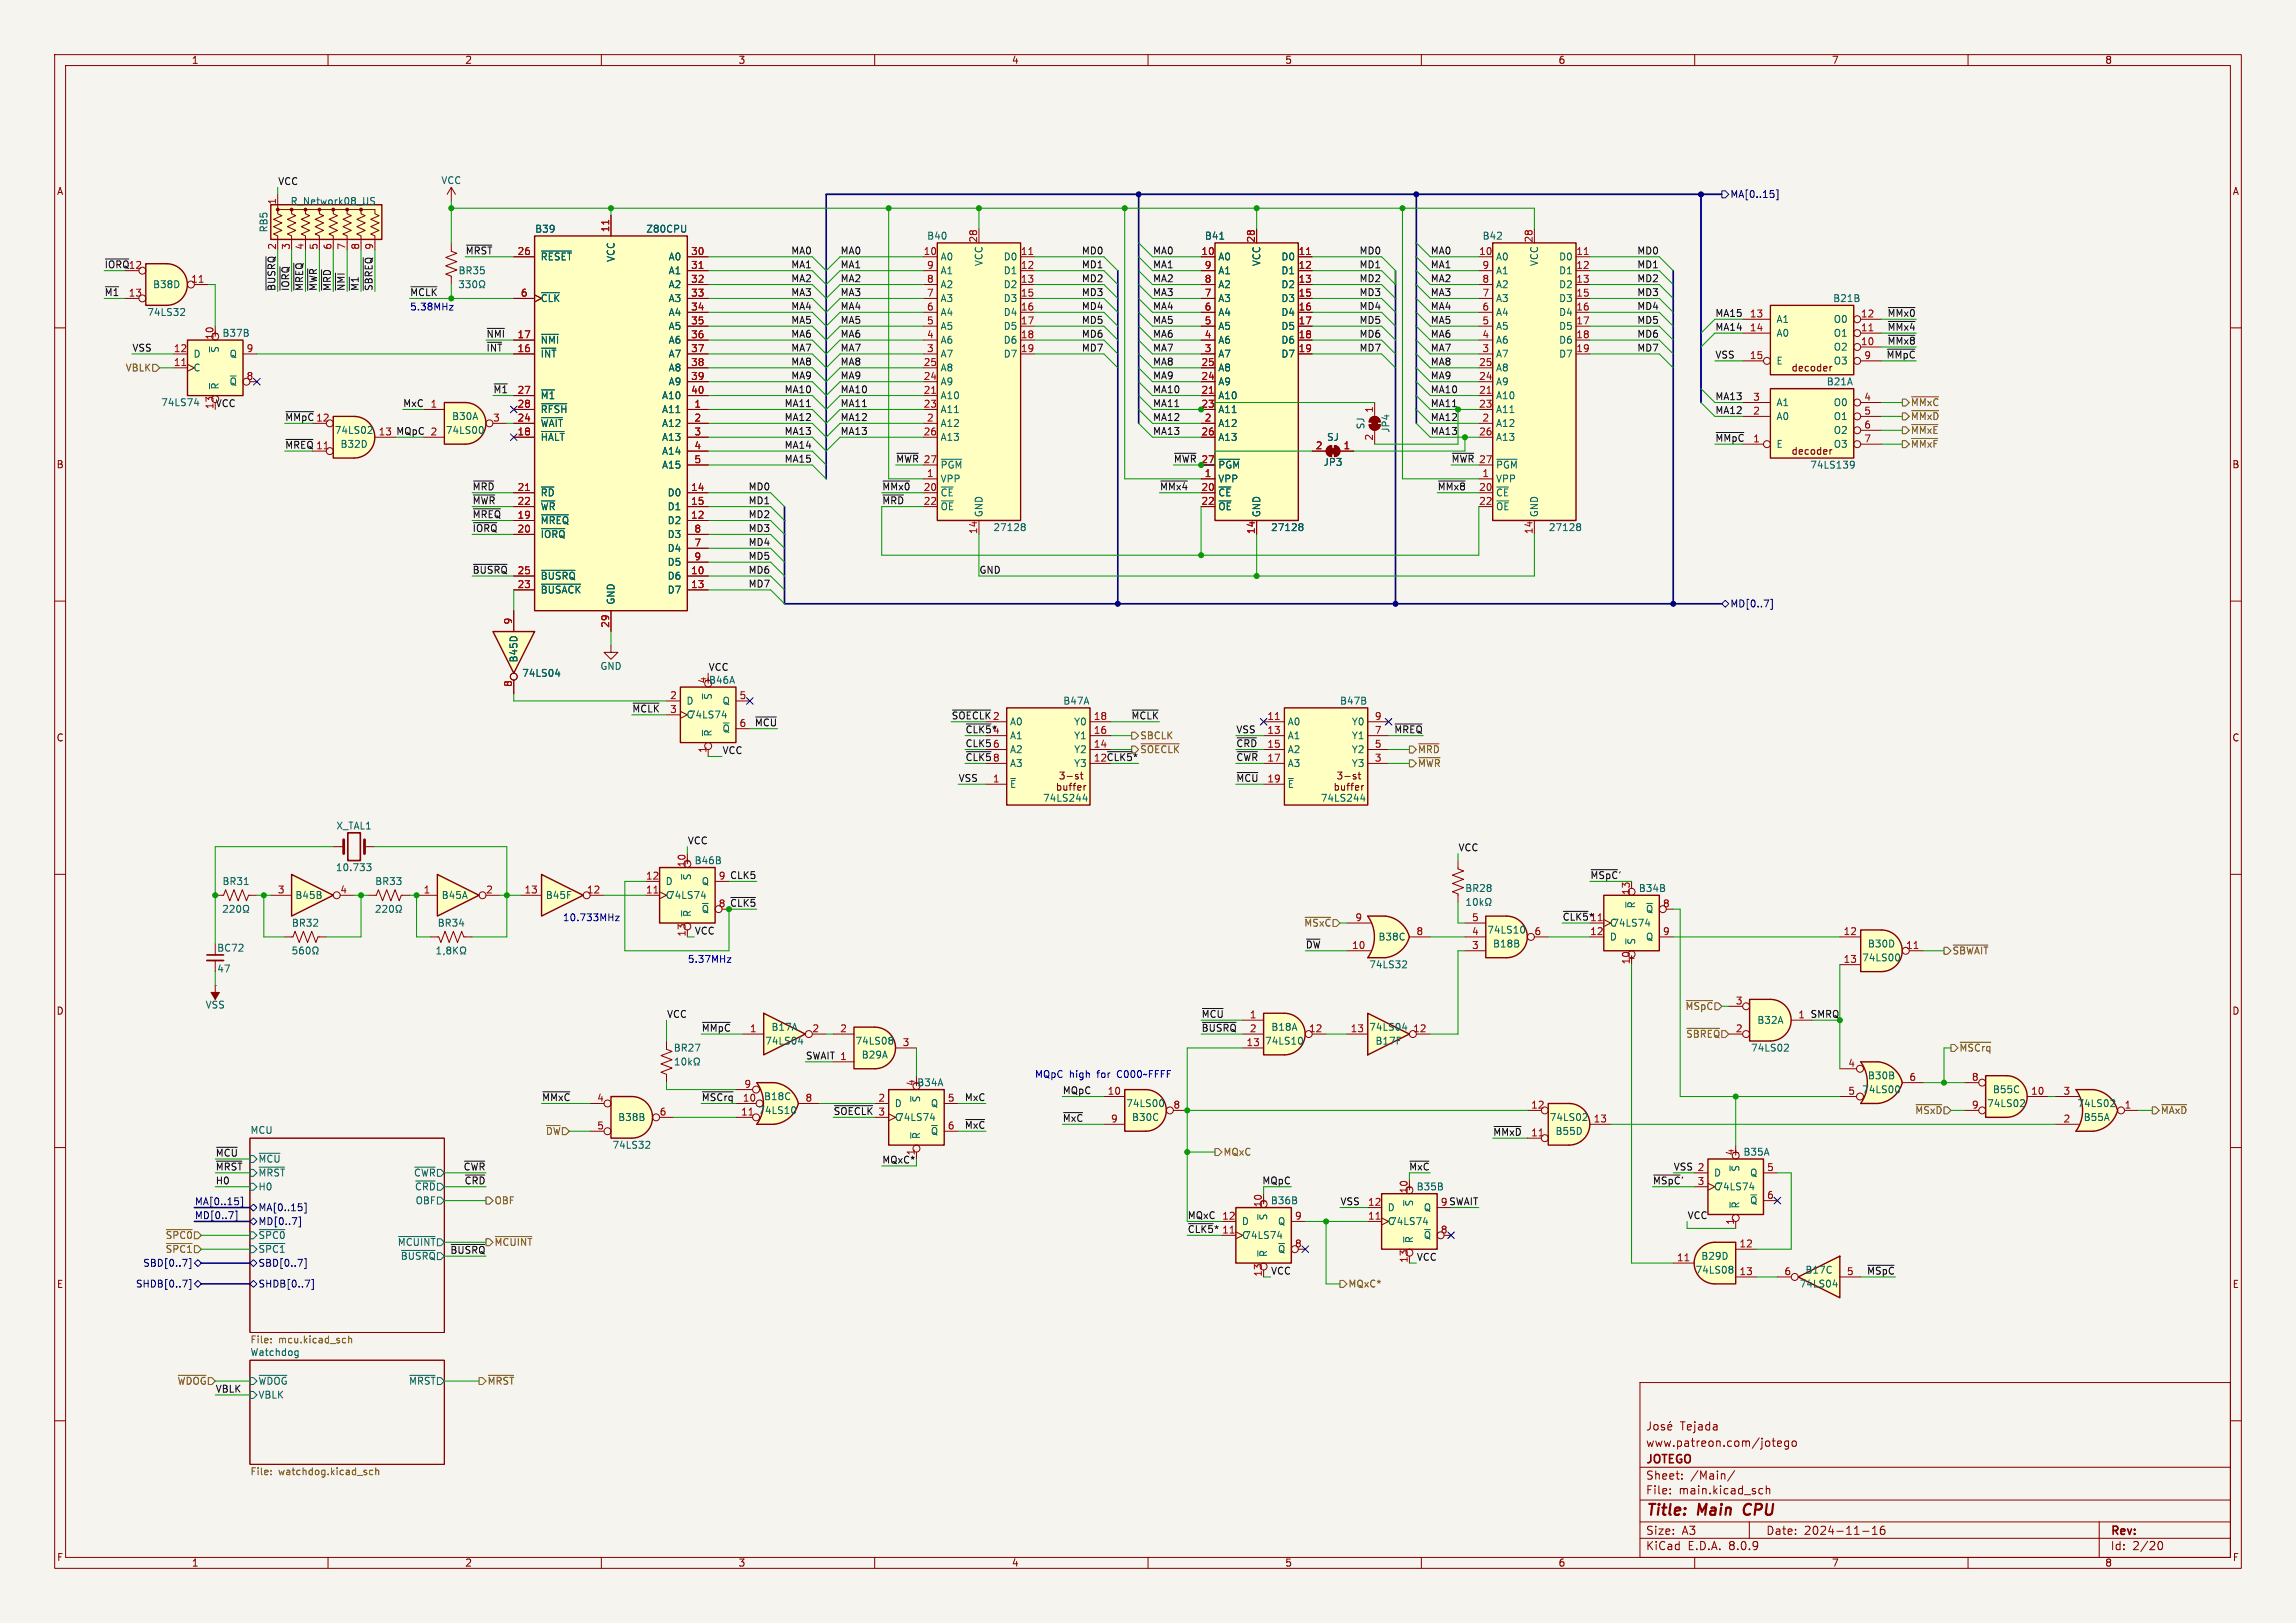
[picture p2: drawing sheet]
<svg xmlns="http://www.w3.org/2000/svg" width="420mm" height="297mm" viewBox="0 0 420 297" stroke-linecap="round" stroke-linejoin="round" font-family="sans-serif">
<defs><g id="words">
<g font-size="2.8" fill="#840000">
<text x="301" y="277.9">Title:</text>
<text x="310.6" y="277.9">Main</text>
<text x="319.8" y="277.9">CPU</text>
</g>
<g font-size="2.1" fill="#840000">
<text x="307.3" y="262">Tejada</text>
<text x="301" y="268.2">JOTEGO</text>
<text x="301" y="265">www.patreon.com/jotego</text>
<text x="301" y="273.7">File:</text>
<text x="301" y="271">Sheet:</text>
<text x="307.1" y="273.7">main.kicad_sch</text>
<text x="309.2" y="271">/Main/</text>
<text x="301" y="281.1">Size:</text>
<text x="307.6" y="281.1">A3</text>
<text x="323" y="281.1">Date:</text>
<text x="330" y="281.1">2024-11-16</text>
<text x="386" y="281.3">Rev:</text>
<text x="301" y="283.9">KiCad</text>
<text x="308.7" y="283.9">E.D.A.</text>
<text x="316.3" y="283.9">8.0.9</text>
<text x="386" y="283.9">Id:</text>
<text x="390.1" y="283.9">2/20</text>
</g>
<g font-size="1.8" fill="#840000">
<text x="35" y="11.9">1</text>
<text x="85" y="11.9">2</text>
<text x="135" y="11.9">3</text>
<text x="185" y="11.9">4</text>
<text x="235" y="11.9">5</text>
<text x="285" y="11.9">6</text>
<text x="335" y="11.9">7</text>
<text x="385" y="11.9">8</text>
<text x="10.3" y="35.9">A</text>
<text x="408.3" y="35.9">A</text>
<text x="327.6" y="68.2">decoder</text>
<text x="327.6" y="83.4">decoder</text>
<text x="10.3" y="85.9">B</text>
<text x="408.2" y="85.9">B</text>
<text x="10.3" y="135.9">C</text>
<text x="408.2" y="135.9">C</text>
<text x="10.3" y="185.9">D</text>
<text x="408.2" y="185.9">D</text>
<text x="10.3" y="235.9">E</text>
<text x="408.3" y="235.9">E</text>
<text x="10.3" y="285.9">F</text>
<text x="35" y="286.9">1</text>
<text x="85" y="286.9">2</text>
<text x="135" y="286.9">3</text>
<text x="185" y="286.9">4</text>
<text x="235" y="286.9">5</text>
<text x="285" y="286.9">6</text>
<text x="335" y="286.9">7</text>
<text x="385" y="286.9">8</text>
<text x="408.3" y="285.9">F</text>
</g>
<g font-size="1.8" fill="#0f0f0f">
<text x="50.8" y="33.9">VCC</text>
<text x="85.1" y="46.6">~{MRST}</text>
<text x="144.6" y="46.6">MA0</text>
<text x="153.7" y="46.6">MA0</text>
<text x="197.8" y="46.6">MD0</text>
<text x="210.8" y="46.6">MA0</text>
<text x="248.6" y="46.6">MD0</text>
<text x="261.6" y="46.6">MA0</text>
<text x="299.4" y="46.6">MD0</text>
<text x="19" y="49.2">~{IORQ}</text>
<text x="23.5" y="49.3">12</text>
<text x="50.5" y="53.3" transform="rotate(-90 50.5 53.3)">~{BUSRQ}</text>
<text x="53" y="53.3" transform="rotate(-90 53 53.3)">~{IORQ} 3</text>
<text x="55.5" y="53.3" transform="rotate(-90 55.5 53.3)">~{MREQ}4</text>
<text x="58.1" y="53.3" transform="rotate(-90 58.1 53.3)">~{MWR} 5</text>
<text x="60.6" y="53.3" transform="rotate(-90 60.6 53.3)">~{MRD}</text>
<text x="63.2" y="53.3" transform="rotate(-90 63.2 53.3)">~{NMI}</text>
<text x="65.7" y="53.3" transform="rotate(-90 65.7 53.3)">~{M1}</text>
<text x="68.2" y="53.3" transform="rotate(-90 68.2 53.3)">~{SBREQ}</text>
<text x="144.6" y="51.7">MA2</text>
<text x="144.6" y="49.2">MA1</text>
<text x="153.7" y="51.7">MA2</text>
<text x="153.7" y="49.2">MA1</text>
<text x="197.8" y="49.2">MD1</text>
<text x="197.8" y="51.7">MD2</text>
<text x="210.8" y="51.7">MA2</text>
<text x="210.8" y="49.2">MA1</text>
<text x="248.6" y="49.2">MD1</text>
<text x="248.6" y="51.7">MD2</text>
<text x="261.6" y="51.7">MA2</text>
<text x="261.6" y="49.2">MA1</text>
<text x="299.4" y="51.7">MD2</text>
<text x="299.4" y="49.2">MD1</text>
<text x="19" y="54.3">~{M1}13</text>
<text x="74.9" y="54.3">~{MCLK}</text>
<text x="144.6" y="54.3">MA3</text>
<text x="144.6" y="56.8">MA4</text>
<text x="144.6" y="59.3">MA5</text>
<text x="153.7" y="56.8">MA4</text>
<text x="153.7" y="54.3">MA3</text>
<text x="153.7" y="59.3">MA5</text>
<text x="197.8" y="56.8">MD4</text>
<text x="197.8" y="54.3">MD3</text>
<text x="197.8" y="59.3">MD5</text>
<text x="210.8" y="54.3">MA3</text>
<text x="210.8" y="56.8">MA4</text>
<text x="210.8" y="59.3">MA5</text>
<text x="248.6" y="54.3">MD3</text>
<text x="248.6" y="56.8">MD4</text>
<text x="248.6" y="59.3">MD5</text>
<text x="261.6" y="56.8">MA4</text>
<text x="261.6" y="54.3">MA3</text>
<text x="261.6" y="59.3">MA5</text>
<text x="299.4" y="54.3">MD3</text>
<text x="299.4" y="59.3">MD5</text>
<text x="299.4" y="56.8">MD4</text>
<text x="313.7" y="58.1">MA15</text>
<text x="345.2" y="58.1">~{MMx0}</text>
<text x="24.1" y="64.4">VSS</text>
<text x="88.9" y="61.9">~{NMI}17</text>
<text x="88.9" y="64.4">~{INT} 16</text>
<text x="144.6" y="61.9">MA6</text>
<text x="144.6" y="64.4">MA7</text>
<text x="153.7" y="61.9">MA6</text>
<text x="153.7" y="64.4">MA7</text>
<text x="197.8" y="64.4">MD7</text>
<text x="197.8" y="61.9">MD6</text>
<text x="210.8" y="61.9">MA6</text>
<text x="210.8" y="64.4">MA7</text>
<text x="248.6" y="61.9">MD6</text>
<text x="248.6" y="64.4">MD7</text>
<text x="261.6" y="61.9">MA6</text>
<text x="261.6" y="64.4">MA7</text>
<text x="299.4" y="61.9">MD6</text>
<text x="299.4" y="64.4">MD7</text>
<text x="313.7" y="60.6">MA14</text>
<text x="313.7" y="65.7">VSS</text>
<text x="345" y="65.7">~{MMpC}</text>
<text x="345.2" y="63.2">~{MMx8}</text>
<text x="345.2" y="60.6">~{MMx4}</text>
<text x="144.6" y="67">MA8</text>
<text x="144.6" y="69.5">MA9</text>
<text x="153.7" y="69.5">MA9</text>
<text x="153.7" y="67">MA8</text>
<text x="210.8" y="69.5">MA9</text>
<text x="210.8" y="67">MA8</text>
<text x="261.6" y="69.5">MA9</text>
<text x="261.6" y="67">MA8</text>
<text x="39.4" y="74.6">VCC</text>
<text x="52.1" y="77.1">~{MMpC}</text>
<text x="73.7" y="74.6">MxC</text>
<text x="90.2" y="72">~{M1}27</text>
<text x="143.4" y="72">MA10</text>
<text x="143.4" y="77.1">MA12</text>
<text x="143.4" y="74.6">MA11</text>
<text x="153.7" y="77.1">MA12</text>
<text x="153.7" y="74.6">MA11</text>
<text x="153.7" y="72">MA10</text>
<text x="210.8" y="77.1">MA12</text>
<text x="210.8" y="74.6">MA11</text>
<text x="210.8" y="72">MA10</text>
<text x="261.6" y="72">MA10</text>
<text x="261.6" y="74.6">MA11</text>
<text x="261.6" y="77.1">MA12</text>
<text x="313.7" y="73.3">MA13</text>
<text x="313.7" y="75.9">MA12</text>
<text x="52.1" y="82.2">~{MREQ}</text>
<text x="72.4" y="79.7">MQpC 2</text>
<text x="143.4" y="79.7">MA13</text>
<text x="143.4" y="82.2">MA14</text>
<text x="153.7" y="79.7">MA13</text>
<text x="210.8" y="79.7">MA13</text>
<text x="261.6" y="79.7">MA13</text>
<text x="313.7" y="80.9">~{MMpC}1</text>
<text x="86.4" y="89.8">~{MRD}</text>
<text x="136.8" y="89.8">MD0</text>
<text x="143.4" y="84.7">MA15</text>
<text x="161.3" y="89.8">~{MMx0} 20</text>
<text x="163.8" y="84.7">~{MWR}</text>
<text x="212.1" y="89.8">~{MMx4} 20</text>
<text x="262.9" y="89.8">~{MMx8} 20</text>
<text x="265.4" y="84.7">~{MWR}</text>
<text x="86.4" y="92.4">~{MWR}</text>
<text x="86.4" y="94.9">~{MREQ} 19</text>
<text x="136.8" y="94.9">MD2</text>
<text x="136.8" y="92.4">MD1</text>
<text x="161.3" y="92.4">~{MRD}</text>
<text x="86.4" y="97.4">~{IORQ}</text>
<text x="136.8" y="97.4">MD3</text>
<text x="136.8" y="100">MD4</text>
<text x="86.4" y="105.1">~{BUSRQ}25</text>
<text x="136.8" y="102.5">MD5</text>
<text x="136.8" y="105.1">MD6</text>
<text x="136.8" y="107.6">MD7</text>
<text x="179.1" y="105.1">GND</text>
<text x="129.5" y="122.8">VCC</text>
<text x="115.6" y="130.5">~{MCLK}3</text>
<text x="174" y="131.7">~{SOECLK}</text>
<text x="206.9" y="131.7">~{MCLK}</text>
<text x="138" y="133">~{MCU}</text>
<text x="176.5" y="134.3">~{CLK5}*</text>
<text x="176.5" y="136.8">CLK5</text>
<text x="181.5" y="134.4">4</text>
<text x="181.5" y="136.9">6</text>
<text x="226.1" y="136.8">~{CRD}15</text>
<text x="226.1" y="134.3">VSS</text>
<text x="254.9" y="134.3">~{MREQ}</text>
<text x="132.1" y="138.1">VCC</text>
<text x="175.3" y="143.2">VSS</text>
<text x="176.5" y="139.4">~{CLK5}</text>
<text x="181.5" y="139.4">8</text>
<text x="200" y="139.4">12 ~{CLK5}*</text>
<text x="226.1" y="139.4">~{CWR}17</text>
<text x="226.1" y="143.2">~{MCU}19</text>
<text x="125.7" y="154.6">VCC</text>
<text x="266.7" y="155.9">VCC</text>
<text x="131.4" y="161">9 CLK5</text>
<text x="290.8" y="160.9">~{MSpC}'</text>
<text x="127" y="171.1">VCC</text>
<text x="238.8" y="173.6">~{DW}</text>
<text x="285.8" y="168.6">~{CLK5}*</text>
<text x="290.8" y="168.7">11</text>
<text x="121.9" y="186.3">VCC</text>
<text x="128.3" y="188.9">~{MMpC}</text>
<text x="219.7" y="188.9">~{BUSRQ} 2</text>
<text x="219.7" y="186.3">~{MCU}</text>
<text x="331.1" y="186.3">SMRQ</text>
<text x="147.3" y="194">SWAIT 1</text>
<text x="99.1" y="201.6">~{MMxC}</text>
<text x="128.3" y="201.6">~{MSCrq}10</text>
<text x="176.4" y="201.6">MxC</text>
<text x="194.3" y="200.3">MQpC</text>
<text x="152.4" y="204.1">~{SOECLK}</text>
<text x="176.4" y="206.7">~{MxC}</text>
<text x="194.3" y="205.4">~{MxC}</text>
<text x="273" y="207.9">~{MMxD}11</text>
<text x="39.4" y="214.3">~{MRST}</text>
<text x="39.4" y="211.7">~{MCU}</text>
<text x="84.7" y="214.3">~{CWR}</text>
<text x="161.3" y="213">MQxC*</text>
<text x="167.4" y="211.5" transform="rotate(-90 167.4 211.5)">1</text>
<text x="257.7" y="214.3">~{MxC}</text>
<text x="306.1" y="214.3">VSS 2</text>
<text x="39.4" y="216.8">H0</text>
<text x="84.9" y="216.8">~{CRD}</text>
<text x="230.8" y="216.8">MQpC</text>
<text x="245.1" y="220.6">VSS</text>
<text x="263.5" y="220.7">9 SWAIT</text>
<text x="302.3" y="216.8">~{MSpC}' 3</text>
<text x="217.2" y="223.2">MQxC</text>
<text x="217.2" y="225.7">~{CLK5}*</text>
<text x="308.6" y="223.2">VCC</text>
<text x="82.3" y="229.5">~{BUSRQ}</text>
<text x="232.4" y="233.3">VCC</text>
<text x="259.1" y="230.8">VCC</text>
<text x="341.4" y="233.3">~{MSpC}</text>
<text x="39.4" y="254.9">VBLK</text>
</g>
<g font-size="1.8" fill="#006464">
<text x="80.6" y="33.9">VCC</text>
<text x="53.1" y="37.7">R_Network08_US</text>
<text x="49.1" y="42.6" transform="rotate(-90 49.1 42.6)">RB5</text>
<text x="97.8" y="42.8">B39</text>
<text x="98.8" y="47.9">~{RESET}</text>
<text x="118.1" y="42.8">Z80CPU</text>
<text x="122.2" y="47.9">A0</text>
<text x="169.5" y="44">B40</text>
<text x="172" y="47.9">A0</text>
<text x="183.5" y="47.9">D0</text>
<text x="220.3" y="44">B41</text>
<text x="222.8" y="47.9">A0</text>
<text x="234.3" y="47.9">D0</text>
<text x="271.1" y="44">B42</text>
<text x="273.6" y="47.9">A0</text>
<text x="285.1" y="47.9">D0</text>
<text x="27.9" y="52.9">B38D</text>
<text x="83.8" y="50.4">BR35</text>
<text x="112.6" y="48" transform="rotate(-90 112.6 48)">VCC</text>
<text x="122.2" y="50.4">A1</text>
<text x="122.2" y="52.9">A2</text>
<text x="172" y="52.9">A2</text>
<text x="172" y="50.4">A1</text>
<text x="179.9" y="48.8" transform="rotate(-90 179.9 48.8)">VCC</text>
<text x="183.5" y="50.4">D1</text>
<text x="183.5" y="52.9">D2</text>
<text x="222.8" y="52.9">A2</text>
<text x="222.8" y="50.4">A1</text>
<text x="230.7" y="48.8" transform="rotate(-90 230.7 48.8)">VCC</text>
<text x="234.3" y="50.4">D1</text>
<text x="234.3" y="52.9">D2</text>
<text x="273.6" y="52.9">A2</text>
<text x="273.6" y="50.4">A1</text>
<text x="281.5" y="48.8" transform="rotate(-90 281.5 48.8)">VCC</text>
<text x="285.1" y="50.4">D1</text>
<text x="285.1" y="52.9">D2</text>
<text x="26.8" y="58">74LS32</text>
<text x="98.8" y="55.5">~{CLK}</text>
<text x="122.2" y="55.5">A3</text>
<text x="122.2" y="58">A4</text>
<text x="172" y="58">A4</text>
<text x="172" y="55.5">A3</text>
<text x="183.5" y="55.5">D3</text>
<text x="183.5" y="58">D4</text>
<text x="222.8" y="58">A4</text>
<text x="222.8" y="55.5">A3</text>
<text x="234.3" y="55.5">D3</text>
<text x="234.3" y="58">D4</text>
<text x="273.6" y="58">A4</text>
<text x="273.6" y="55.5">A3</text>
<text x="285.1" y="55.5">D3</text>
<text x="285.1" y="58">D4</text>
<text x="324.9" y="59.3">A1</text>
<text x="335.2" y="55.5">B21B</text>
<text x="335.3" y="59.3">O0</text>
<text x="35.3" y="65.6">D</text>
<text x="38.5" y="61.8">+ B37B</text>
<text x="40.2" y="64.7" transform="rotate(-90 40.2 64.7)">~{S}</text>
<text x="41.9" y="65.6">Q</text>
<text x="98.8" y="65.6">~{INT}</text>
<text x="98.8" y="63.1">~{NMI}</text>
<text x="122.2" y="60.6">A5</text>
<text x="122.2" y="63.1">A6</text>
<text x="122.2" y="65.6">A7</text>
<text x="172" y="65.6">A7</text>
<text x="172" y="63.1">A6</text>
<text x="172" y="60.6">A5</text>
<text x="183.5" y="60.6">D5</text>
<text x="183.5" y="63.1">D6</text>
<text x="183.5" y="65.6">D7</text>
<text x="222.8" y="65.6">A7</text>
<text x="222.8" y="63.1">A6</text>
<text x="222.8" y="60.6">A5</text>
<text x="234.3" y="60.6">D5</text>
<text x="234.3" y="63.1">D6</text>
<text x="234.3" y="65.6">D7</text>
<text x="273.6" y="65.6">A7</text>
<text x="273.6" y="63.1">A6</text>
<text x="273.6" y="60.6">A5</text>
<text x="285.1" y="60.6">D5</text>
<text x="285.1" y="63.1">D6</text>
<text x="285.1" y="65.6">D7</text>
<text x="324.9" y="61.8">A0</text>
<text x="335.3" y="64.4">O2</text>
<text x="335.3" y="61.8">O1</text>
<text x="35.3" y="68.2">C</text>
<text x="40.2" y="71.4" transform="rotate(-90 40.2 71.4)">~{R}</text>
<text x="41.9" y="70.7">~{Q}</text>
<text x="122.2" y="68.2">A8</text>
<text x="122.2" y="70.7">A9</text>
<text x="172" y="70.7">A9</text>
<text x="172" y="68.2">A8</text>
<text x="222.8" y="70.7">A9</text>
<text x="222.8" y="68.2">A8</text>
<text x="273.6" y="70.7">A9</text>
<text x="273.6" y="68.2">A8</text>
<text x="324.9" y="66.9">E</text>
<text x="334.1" y="70.7">B21A</text>
<text x="335.3" y="66.9">O3</text>
<text x="29.4" y="74.5">74LS74</text>
<text x="82.6" y="77.1">B30A</text>
<text x="98.8" y="73.3">~{M1}</text>
<text x="98.8" y="75.8">~{RFSH}</text>
<text x="121" y="75.8">A11</text>
<text x="121" y="73.3">A10</text>
<text x="172" y="73.3">A10</text>
<text x="172" y="75.8">A11</text>
<text x="222.8" y="73.3">A10</text>
<text x="222.8" y="75.8">A11</text>
<text x="273.6" y="73.3">A10</text>
<text x="273.6" y="75.8">A11</text>
<text x="324.9" y="77.1">A0</text>
<text x="324.9" y="74.5">A1</text>
<text x="335.3" y="74.5">O0</text>
<text x="335.3" y="77.1">O1</text>
<text x="61.1" y="79.6">74LS02</text>
<text x="62.2" y="82.1">B32D</text>
<text x="81.5" y="79.6">74LS00</text>
<text x="98.8" y="80.9">~{HALT}</text>
<text x="98.8" y="78.3">~{WAIT}</text>
<text x="121" y="78.3">A12</text>
<text x="121" y="80.9">A13</text>
<text x="121" y="83.4">A14</text>
<text x="172" y="78.3">A12</text>
<text x="172" y="80.9">A13</text>
<text x="222.8" y="78.3">A12</text>
<text x="222.8" y="80.9">A13</text>
<text x="242.6" y="80.9">SJ</text>
<text x="249.8" y="78.7" transform="rotate(-90 249.8 78.7)">SJ</text>
<text x="254.4" y="79.3" transform="rotate(-90 254.4 79.3)">JP4</text>
<text x="273.6" y="78.3">A12</text>
<text x="273.6" y="80.9">A13</text>
<text x="324.9" y="82.1">E</text>
<text x="335.3" y="79.6">O2</text>
<text x="335.3" y="82.1">O3</text>
<text x="121" y="86">A15</text>
<text x="172" y="88.5">VPP</text>
<text x="172" y="86">~{PGM}</text>
<text x="222.8" y="88.5">VPP</text>
<text x="222.8" y="86">~{PGM}</text>
<text x="242" y="85.4">JP3</text>
<text x="273.6" y="88.5">VPP</text>
<text x="273.6" y="86">~{PGM}</text>
<text x="331" y="86">74LS139</text>
<text x="98.8" y="91">~{RD}</text>
<text x="98.8" y="93.6">~{WR}</text>
<text x="122" y="91">D0</text>
<text x="122" y="93.6">D1</text>
<text x="172" y="91">~{CE}</text>
<text x="172" y="93.6">~{OE}</text>
<text x="179.9" y="94.7" transform="rotate(-90 179.9 94.7)">GND</text>
<text x="222.8" y="91">~{CE}</text>
<text x="222.8" y="93.6">~{OE}</text>
<text x="230.7" y="94.7" transform="rotate(-90 230.7 94.7)">GND</text>
<text x="273.6" y="91">~{CE}</text>
<text x="273.6" y="93.6">~{OE}</text>
<text x="281.5" y="94.7" transform="rotate(-90 281.5 94.7)">GND</text>
<text x="98.8" y="96.1">~{MREQ}</text>
<text x="98.8" y="98.7">~{IORQ}</text>
<text x="122" y="96.1">D2</text>
<text x="122" y="101.2">D4</text>
<text x="122" y="98.7">D3</text>
<text x="181.6" y="97.4">27128</text>
<text x="232.4" y="97.4">27128</text>
<text x="283.2" y="97.4">27128</text>
<text x="98.8" y="106.3">~{BUSRQ}</text>
<text x="122" y="106.3">D6</text>
<text x="122" y="103.7">D5</text>
<text x="98.8" y="108.8">~{BUSACK}</text>
<text x="112.6" y="110.7" transform="rotate(-90 112.6 110.7)">GND</text>
<text x="122" y="108.8">D7</text>
<text x="94.8" y="121.3" transform="rotate(-90 94.8 121.3)">B45D</text>
<text x="95.4" y="124.1">74LS04</text>
<text x="109.7" y="122.8">GND</text>
<text x="128.6" y="125.3">+B46A</text>
<text x="125.5" y="129.1">D</text>
<text x="125.5" y="131.7">C</text>
<text x="125.9" y="131.7">74LS74</text>
<text x="130.4" y="128.2" transform="rotate(-90 130.4 128.2)">~{S}</text>
<text x="132.1" y="129.1">Q</text>
<text x="194.4" y="129.1">B47A</text>
<text x="245" y="129.1">B47B</text>
<text x="130.4" y="134.9" transform="rotate(-90 130.4 134.9)">~{R}</text>
<text x="132.1" y="134.2">~{Q}</text>
<text x="184.7" y="132.9">A0</text>
<text x="184.7" y="135.5">A1</text>
<text x="196.4" y="135.5">Y1</text>
<text x="196.4" y="132.9">Y0</text>
<text x="235.5" y="132.9">A0</text>
<text x="235.5" y="135.5">A1</text>
<text x="247.2" y="135.5">Y1</text>
<text x="247.2" y="132.9">Y0</text>
<text x="184.7" y="138">A2</text>
<text x="184.7" y="140.6">A3</text>
<text x="196.4" y="140.6">Y3</text>
<text x="196.4" y="138">Y2</text>
<text x="235.5" y="138">A2</text>
<text x="235.5" y="140.6">A3</text>
<text x="247.2" y="140.6">Y3</text>
<text x="247.2" y="138">Y2</text>
<text x="184.7" y="144.4">~{E}</text>
<text x="190.7" y="146.9">74LS244</text>
<text x="235.5" y="144.4">~{E}</text>
<text x="241.5" y="146.9">74LS244</text>
<text x="61.4" y="152">X_TAL1</text>
<text x="61.3" y="159.6">10.733</text>
<text x="124.8" y="158.4">+ B46B</text>
<text x="126.6" y="161.2" transform="rotate(-90 126.6 161.2)">~{S}</text>
<text x="40.6" y="162.2">BR31</text>
<text x="53.9" y="164.7">B45B</text>
<text x="68.5" y="162.2">BR33</text>
<text x="80.7" y="164.7">B45A</text>
<text x="99.7" y="164.7">B45F</text>
<text x="121.7" y="164.7">C</text>
<text x="121.7" y="162.2">D</text>
<text x="122.1" y="164.7">74LS74</text>
<text x="126.6" y="167.9" transform="rotate(-90 126.6 167.9)">~{R}</text>
<text x="128.3" y="162.2">Q</text>
<text x="267.9" y="163.4">BR28</text>
<text x="299.3" y="166.3" transform="rotate(-90 299.3 166.3)">~{R}</text>
<text x="299.7" y="163.4">B34B</text>
<text x="301" y="167.2">~{Q}</text>
<text x="53.3" y="169.8">BR32</text>
<text x="80" y="169.8">BR34</text>
<text x="252.1" y="172.3">B38C</text>
<text x="272" y="171">74LS10</text>
<text x="273" y="173.6">B18B</text>
<text x="294.4" y="169.8">C</text>
<text x="294.4" y="172.3">D</text>
<text x="294.8" y="169.8">74LS74</text>
<text x="299.3" y="173" transform="rotate(-90 299.3 173)">~{S}</text>
<text x="301" y="172.3">Q</text>
<text x="341.6" y="173.6">B30D</text>
<text x="39.6" y="174.3">BC72</text>
<text x="39.6" y="178.2">47</text>
<text x="250.4" y="177.4">74LS32</text>
<text x="340.5" y="176.1">74LS00</text>
<text x="37.5" y="184.8">VSS</text>
<text x="139.9" y="191.4">74LS04</text>
<text x="141" y="188.8">B17A</text>
<text x="156.4" y="191.4">74LS08</text>
<text x="231.3" y="191.4">74LS10</text>
<text x="232.5" y="188.8">B18A</text>
<text x="250.4" y="188.8">74LS04</text>
<text x="251.5" y="191.4">B17F</text>
<text x="321.4" y="187.6">B32A</text>
<text x="123.1" y="192.6">BR27</text>
<text x="157.5" y="193.9">B29A</text>
<text x="320.2" y="192.6">74LS02</text>
<text x="341.6" y="197.7">B30B</text>
<text x="139.7" y="201.5">B18C</text>
<text x="163.6" y="202.8">D</text>
<text x="166.7" y="199">+B34A</text>
<text x="168.5" y="201.8" transform="rotate(-90 168.5 201.8)">~{S}</text>
<text x="170.2" y="202.8">Q</text>
<text x="205.9" y="202.8">74LS00</text>
<text x="340.5" y="200.3">74LS00</text>
<text x="363.4" y="202.8">74LS02</text>
<text x="364.4" y="200.3">B55C</text>
<text x="379.9" y="202.8">74LS02</text>
<text x="45.7" y="207.6">MCU</text>
<text x="113" y="205.3">B38B</text>
<text x="138.6" y="204.1">74LS10</text>
<text x="163.6" y="205.3">C</text>
<text x="164" y="205.3">74LS74</text>
<text x="168.5" y="208.5" transform="rotate(-90 168.5 208.5)">~{R}</text>
<text x="170.2" y="207.9">~{Q}</text>
<text x="207" y="205.3">B30C</text>
<text x="283.4" y="205.3">74LS02</text>
<text x="284.4" y="207.9">B55D</text>
<text x="381" y="205.3">B55A</text>
<text x="47.2" y="213">~{MCU}</text>
<text x="47.2" y="215.5">~{MRST}</text>
<text x="75.6" y="215.5">~{CWR}</text>
<text x="111.9" y="210.4">74LS32</text>
<text x="313.4" y="215.5">D</text>
<text x="316.6" y="211.7">+ B35A</text>
<text x="318.4" y="214.5" transform="rotate(-90 318.4 214.5)">~{S}</text>
<text x="320" y="215.5">Q</text>
<text x="47.2" y="218">H0</text>
<text x="75.8" y="218">~{CRD}</text>
<text x="75.9" y="220.6">OBF</text>
<text x="230.2" y="220.6">+ B36B</text>
<text x="253.7" y="221.8">D</text>
<text x="256.9" y="218">+ B35B</text>
<text x="258.7" y="220.9" transform="rotate(-90 258.7 220.9)">~{S}</text>
<text x="260.3" y="221.8">Q</text>
<text x="313.4" y="218">C</text>
<text x="313.9" y="218">74LS74</text>
<text x="318.4" y="221.2" transform="rotate(-90 318.4 221.2)">~{R}</text>
<text x="320" y="220.6">~{Q}</text>
<text x="47.2" y="226.9">~{SPC0}</text>
<text x="227.1" y="226.9">C</text>
<text x="227.1" y="224.4">D</text>
<text x="227.5" y="226.9">74LS74</text>
<text x="232" y="223.4" transform="rotate(-90 232 223.4)">~{S}</text>
<text x="233.7" y="224.4">Q</text>
<text x="253.7" y="224.4">C</text>
<text x="254.2" y="224.4">74LS74</text>
<text x="258.7" y="227.6" transform="rotate(-90 258.7 227.6)">~{R}</text>
<text x="260.3" y="226.9">~{Q}</text>
<text x="72.7" y="228.2">~{MCUINT}</text>
<text x="73.2" y="230.7">~{BUSRQ}</text>
<text x="232" y="230.1" transform="rotate(-90 232 230.1)">~{R}</text>
<text x="233.7" y="229.5">~{Q}</text>
<text x="310.1" y="233.3">74LS08</text>
<text x="311.1" y="230.7">B29D</text>
<text x="330.2" y="233.3">B17C</text>
<text x="329.1" y="235.8">74LS04</text>
<text x="45.7" y="248.2">Watchdog</text>
<text x="47.2" y="253.6">~{WDOG}</text>
<text x="47.2" y="256.1">VBLK</text>
<text x="74.7" y="253.6">~{MRST}</text>
</g>
<g font-size="1.8" fill="#a90000">
<text x="50.5" y="37.5" transform="rotate(-90 50.5 37.5)">1</text>
<text x="50.5" y="45.8" transform="rotate(-90 50.5 45.8)">2</text>
<text x="60.7" y="45.8" transform="rotate(-90 60.7 45.8)">6</text>
<text x="63.2" y="45.8" transform="rotate(-90 63.2 45.8)">7</text>
<text x="65.8" y="45.8" transform="rotate(-90 65.8 45.8)">8</text>
<text x="68.3" y="45.8" transform="rotate(-90 68.3 45.8)">9</text>
<text x="94.6" y="46.7">26</text>
<text x="111.5" y="42.6" transform="rotate(-90 111.5 42.6)">11</text>
<text x="126.3" y="46.7">30</text>
<text x="168.9" y="46.7">10</text>
<text x="178.8" y="44.5" transform="rotate(-90 178.8 44.5)">28</text>
<text x="186.6" y="46.7">11</text>
<text x="219.7" y="46.7">10</text>
<text x="229.6" y="44.5" transform="rotate(-90 229.6 44.5)">28</text>
<text x="237.4" y="46.7">11</text>
<text x="270.5" y="46.7">10</text>
<text x="280.4" y="44.5" transform="rotate(-90 280.4 44.5)">28</text>
<text x="288.2" y="46.7">11</text>
<text x="34.9" y="51.8">11</text>
<text x="126.3" y="49.3">31</text>
<text x="126.3" y="51.8">32</text>
<text x="169.5" y="51.8">8</text>
<text x="169.5" y="49.3">9</text>
<text x="186.6" y="49.3">12</text>
<text x="186.6" y="51.8">13</text>
<text x="220.3" y="51.8">8</text>
<text x="220.3" y="49.3">9</text>
<text x="237.4" y="49.3">12</text>
<text x="237.4" y="51.8">13</text>
<text x="271.1" y="51.8">8</text>
<text x="271.1" y="49.3">9</text>
<text x="288.2" y="49.3">12</text>
<text x="288.2" y="51.8">13</text>
<text x="95.2" y="54.4">6</text>
<text x="126.3" y="54.4">33</text>
<text x="126.3" y="56.9">34</text>
<text x="126.3" y="59.4">35</text>
<text x="169.5" y="59.4">5</text>
<text x="169.5" y="56.9">6</text>
<text x="169.5" y="54.4">7</text>
<text x="186.6" y="54.4">15</text>
<text x="186.6" y="56.9">16</text>
<text x="186.6" y="59.4">17</text>
<text x="220.3" y="59.4">5</text>
<text x="220.3" y="56.9">6</text>
<text x="220.3" y="54.4">7</text>
<text x="237.4" y="54.4">15</text>
<text x="237.4" y="56.9">16</text>
<text x="237.4" y="59.4">17</text>
<text x="271.1" y="59.4">5</text>
<text x="271.1" y="56.9">6</text>
<text x="271.1" y="54.4">7</text>
<text x="288.2" y="54.4">15</text>
<text x="288.2" y="56.9">16</text>
<text x="288.2" y="59.4">17</text>
<text x="320" y="58.2">13</text>
<text x="340.3" y="58.2">12</text>
<text x="31.7" y="64.5">12</text>
<text x="39.1" y="62.3" transform="rotate(-90 39.1 62.3)">10</text>
<text x="45" y="64.5">9</text>
<text x="94.6" y="64.5">16</text>
<text x="94.6" y="62">17</text>
<text x="126.3" y="62">36</text>
<text x="126.3" y="64.5">37</text>
<text x="169.5" y="64.5">3</text>
<text x="169.5" y="62">4</text>
<text x="186.6" y="62">18</text>
<text x="186.6" y="64.5">19</text>
<text x="220.3" y="64.5">3</text>
<text x="220.3" y="62">4</text>
<text x="237.4" y="62">18</text>
<text x="237.4" y="64.5">19</text>
<text x="271.1" y="64.5">3</text>
<text x="271.1" y="62">4</text>
<text x="288.2" y="62">18</text>
<text x="288.2" y="64.5">19</text>
<text x="320" y="60.7">14</text>
<text x="320" y="65.8">15</text>
<text x="340.3" y="63.2">10</text>
<text x="340.3" y="60.7">11</text>
<text x="340.9" y="65.8">9</text>
<text x="31.7" y="67.1">11</text>
<text x="45" y="69.6">8</text>
<text x="126.3" y="67.1">38</text>
<text x="126.3" y="69.6">39</text>
<text x="168.9" y="69.6">24</text>
<text x="168.9" y="67.1">25</text>
<text x="219.7" y="69.6">24</text>
<text x="219.7" y="67.1">25</text>
<text x="270.5" y="69.6">24</text>
<text x="270.5" y="67.1">25</text>
<text x="39.1" y="75" transform="rotate(-90 39.1 75)">13</text>
<text x="57.7" y="77.2">12</text>
<text x="78.7" y="74.7">1</text>
<text x="90.1" y="77.2">3</text>
<text x="94.6" y="77.2">24</text>
<text x="94.6" y="74.7">28</text>
<text x="94.6" y="72.1">27</text>
<text x="126.3" y="72.1">40</text>
<text x="126.9" y="74.7">1</text>
<text x="126.9" y="77.2">2</text>
<text x="168.9" y="72.1">21</text>
<text x="168.9" y="74.7">23</text>
<text x="169.5" y="77.2">2</text>
<text x="219.7" y="72.1">21</text>
<text x="219.7" y="74.7">23</text>
<text x="220.3" y="77.2">2</text>
<text x="251.2" y="75.6" transform="rotate(-90 251.2 75.6)">1</text>
<text x="270.5" y="72.1">21</text>
<text x="270.5" y="74.7">23</text>
<text x="271.1" y="77.2">2</text>
<text x="320.6" y="75.9">2</text>
<text x="320.6" y="73.4">3</text>
<text x="340.9" y="73.4">4</text>
<text x="340.9" y="75.9">5</text>
<text x="57.7" y="82.3">11</text>
<text x="69.2" y="79.8">13</text>
<text x="94.6" y="79.8">18</text>
<text x="126.9" y="79.8">3</text>
<text x="126.9" y="82.3">4</text>
<text x="168.9" y="79.8">26</text>
<text x="219.7" y="79.8">26</text>
<text x="240.6" y="82.3">2</text>
<text x="245.7" y="82.3">1</text>
<text x="251.2" y="80.7" transform="rotate(-90 251.2 80.7)">2</text>
<text x="270.5" y="79.8">26</text>
<text x="340.9" y="78.5">6</text>
<text x="340.9" y="81">7</text>
<text x="94.6" y="89.9">21</text>
<text x="126.3" y="89.9">14</text>
<text x="126.9" y="84.8">5</text>
<text x="168.9" y="84.8">27</text>
<text x="169.5" y="87.4">1</text>
<text x="219.7" y="84.8">27</text>
<text x="219.7" y="89.9">20</text>
<text x="220.3" y="87.4">1</text>
<text x="270.5" y="84.8">27</text>
<text x="271.1" y="87.4">1</text>
<text x="94.6" y="92.5">22</text>
<text x="94.6" y="95">19</text>
<text x="126.3" y="95">12</text>
<text x="126.3" y="92.5">15</text>
<text x="168.9" y="92.5">22</text>
<text x="219.7" y="92.5">22</text>
<text x="270.5" y="92.5">22</text>
<text x="94.6" y="97.5">20</text>
<text x="126.9" y="100.1">7</text>
<text x="126.9" y="97.5">8</text>
<text x="178.8" y="97.8" transform="rotate(-90 178.8 97.8)">14</text>
<text x="229.6" y="97.8" transform="rotate(-90 229.6 97.8)">14</text>
<text x="280.4" y="97.8" transform="rotate(-90 280.4 97.8)">14</text>
<text x="94.6" y="107.7">23</text>
<text x="94.6" y="105.2">25</text>
<text x="126.3" y="105.2">10</text>
<text x="126.3" y="107.7">13</text>
<text x="126.9" y="102.6">9</text>
<text x="93.7" y="114.4" transform="rotate(-90 93.7 114.4)">9</text>
<text x="111.5" y="115" transform="rotate(-90 111.5 115)">29</text>
<text x="93.7" y="125.8" transform="rotate(-90 93.7 125.8)">8</text>
<text x="129.3" y="125.2" transform="rotate(-90 129.3 125.2)">4</text>
<text x="122.5" y="128">2</text>
<text x="135.2" y="128">5</text>
<text x="181.5" y="131.8">2</text>
<text x="200" y="131.8">18</text>
<text x="231.7" y="131.8">11</text>
<text x="251.4" y="131.8">9</text>
<text x="129.3" y="137.9" transform="rotate(-90 129.3 137.9)">1</text>
<text x="135.2" y="133.1">6</text>
<text x="200" y="136.9">14</text>
<text x="200" y="134.4">16</text>
<text x="231.7" y="134.4">13</text>
<text x="251.4" y="136.9">5</text>
<text x="251.4" y="134.4">7</text>
<text x="181.5" y="143.3">1</text>
<text x="251.4" y="139.4">3</text>
<text x="118.1" y="161">12</text>
<text x="125.5" y="158.8" transform="rotate(-90 125.5 158.8)">10</text>
<text x="50.7" y="163.6">3</text>
<text x="62.2" y="163.6">4</text>
<text x="77.4" y="163.6">1</text>
<text x="88.8" y="163.6">2</text>
<text x="95.8" y="163.6">13</text>
<text x="107.3" y="163.6">12</text>
<text x="118.1" y="163.6">11</text>
<text x="128.3" y="167.2">~{Q}</text>
<text x="298.2" y="163.9" transform="rotate(-90 298.2 163.9)">13</text>
<text x="304.1" y="166.1">8</text>
<text x="125.5" y="171.5" transform="rotate(-90 125.5 171.5)">13</text>
<text x="247.2" y="173.7">10</text>
<text x="247.8" y="168.7">9</text>
<text x="259" y="171.2">8</text>
<text x="269.2" y="173.7">3</text>
<text x="269.2" y="171.2">4</text>
<text x="269.2" y="168.7">5</text>
<text x="280.6" y="171.2">6</text>
<text x="290.8" y="171.2">12</text>
<text x="304.1" y="171.2">9</text>
<text x="337.1" y="171.2">12</text>
<text x="348.6" y="173.7">11</text>
<text x="297.6" y="176.1">+</text>
<text x="298.2" y="176.6" transform="rotate(-90 298.2 176.6)">10</text>
<text x="337.1" y="176.3">13</text>
<text x="317.4" y="183.9">3</text>
<text x="137.1" y="189">1</text>
<text x="148.5" y="189">2</text>
<text x="153.6" y="189">2</text>
<text x="165" y="191.5">3</text>
<text x="227.9" y="191.5">13</text>
<text x="228.5" y="186.4">1</text>
<text x="239.4" y="189">12</text>
<text x="247" y="189">13</text>
<text x="258.4" y="189">12</text>
<text x="317.4" y="189">2</text>
<text x="328.9" y="186.4">1</text>
<text x="338" y="195.3">4</text>
<text x="349.2" y="197.9">6</text>
<text x="360.6" y="197.9">8</text>
<text x="109.1" y="201.7">4</text>
<text x="136.1" y="199.1">9</text>
<text x="147.2" y="201.7">8</text>
<text x="160.6" y="201.7">2</text>
<text x="167.4" y="198.8" transform="rotate(-90 167.4 198.8)">4</text>
<text x="173.3" y="201.7">5</text>
<text x="202.5" y="200.4">10</text>
<text x="214.6" y="202.9">8</text>
<text x="280" y="202.9">12</text>
<text x="338" y="200.4">5</text>
<text x="360.6" y="202.9">9</text>
<text x="371.4" y="200.4">10</text>
<text x="377.4" y="200.4">3</text>
<text x="388.5" y="202.9">1</text>
<text x="109.1" y="206.8">5</text>
<text x="120.6" y="204.2">6</text>
<text x="135.5" y="204.2">11</text>
<text x="160.6" y="204.2">3</text>
<text x="173.3" y="206.8">6</text>
<text x="203.1" y="205.5">9</text>
<text x="291.4" y="205.5">13</text>
<text x="377.4" y="205.5">2</text>
<text x="317.2" y="211.5" transform="rotate(-90 317.2 211.5)">4</text>
<text x="323.1" y="214.4">5</text>
<text x="230.9" y="221" transform="rotate(-90 230.9 221)">10</text>
<text x="250.1" y="220.7">12</text>
<text x="257.6" y="218.5" transform="rotate(-90 257.6 218.5)">10</text>
<text x="323.1" y="219.5">6</text>
<text x="223.5" y="225.8">11</text>
<text x="223.5" y="223.3">12</text>
<text x="236.8" y="223.3">9</text>
<text x="250.1" y="223.3">11</text>
<text x="263.5" y="225.8">8</text>
<text x="317.2" y="224.2" transform="rotate(-90 317.2 224.2)">1</text>
<text x="230.9" y="233.7" transform="rotate(-90 230.9 233.7)">13</text>
<text x="236.8" y="228.3">8</text>
<text x="257.6" y="231.2" transform="rotate(-90 257.6 231.2)">13</text>
<text x="306.7" y="230.9">11</text>
<text x="318.1" y="228.3">12</text>
<text x="318.1" y="233.4">13</text>
<text x="326.3" y="233.4">6</text>
<text x="337.7" y="233.4">5</text>
</g>
<g font-size="1.8" fill="#000084">
<text x="316.4" y="36.4">MA[0..15]</text>
<text x="316.4" y="111.4">MD[0..7]</text>
<text x="35.6" y="220.6">MA[0..15]</text>
<text x="47.2" y="221.8">MA[0..15]</text>
<text x="35.6" y="223.2">MD[0..7]</text>
<text x="47.2" y="224.4">MD[0..7]</text>
<text x="26.1" y="232">SBD[0..7]</text>
<text x="47.2" y="229.5">~{SPC1}</text>
<text x="47.2" y="232">SBD[0..7]</text>
<text x="24.8" y="235.8">SHDB[0..7]</text>
<text x="47.2" y="235.8">SHDB[0..7]</text>
</g>
<g font-size="1.8" fill="#0000c2">
<text x="74.9" y="56.9">5.38MHz</text>
<text x="102.9" y="168.7">10.733MHz</text>
<text x="125.7" y="176.3">5.37MHz</text>
<text x="189.2" y="197.5">MQpC</text>
<text x="195.6" y="197.5">high</text>
<text x="200.8" y="197.5">for</text>
<text x="204.7" y="197.5">C000~FFFF</text>
</g>
<g font-size="1.8" fill="#725600">
<text x="22.9" y="68.2">VBLK</text>
<text x="349.4" y="77.1">~{MMxD}</text>
<text x="349.4" y="74.5">~{MMxC}</text>
<text x="349.4" y="79.6">~{MMxE}</text>
<text x="349.4" y="82.1">~{MMxF}</text>
<text x="208.5" y="135.5">SBCLK</text>
<text x="208.5" y="138">~{SOECLK}</text>
<text x="259.3" y="140.6">~{MWR}</text>
<text x="259.3" y="138">~{MRD}</text>
<text x="238.5" y="169.8">~{MSxC}</text>
<text x="357.1" y="174.9">~{SBWAIT}</text>
<text x="308.2" y="185">~{MSpC}</text>
<text x="308.3" y="190.1">~{SBREQ}</text>
<text x="358.3" y="192.6">~{MSCrq}</text>
<text x="99.8" y="207.9">~{DW}</text>
<text x="350.2" y="204.1">~{MSxD}</text>
<text x="395.2" y="204.1">~{MAxD}</text>
<text x="223.7" y="211.7">MQxC</text>
<text x="90.4" y="220.6">OBF</text>
<text x="30.2" y="226.9">~{SPC0}</text>
<text x="30.2" y="229.5">~{SPC1}</text>
<text x="90.4" y="228.2">~{MCUINT}</text>
<text x="246.6" y="235.8">MQxC*</text>
<text x="45.7" y="246.2">File:</text>
<text x="50.9" y="246.2">mcu.kicad_sch</text>
<text x="32.4" y="253.6">~{WDOG}</text>
<text x="89.1" y="253.6">~{MRST}</text>
<text x="45.7" y="270.3">File:</text>
<text x="50.9" y="270.3">watchdog.kicad_sch</text>
</g>
<g font-size="1.8" fill="#009600">
<text x="214.6" y="84.7">~{MWR}</text>
<text x="131.4" y="166.1">8 ~{CLK5}</text>
</g>
</g></defs>
<path d="M0 0h420v297h-420z" fill="#f5f4ef" stroke="#f5f4ef" stroke-width=".18"/>
<g fill="none" stroke="#840000" stroke-width=".18">
<path d="M10 10h400v277h-400zM12 12h396v273h-396zM60 10v2M110 10v2M160 10v2M210 10v2M260 10v2M310 10v2M360 10v2M82.5 34.3l-.7 1.3M82.5 34.3v2.5M82.5 34.3l.8 1.3"/>
<path d="M10 60h2M408 60h2M10 110h2M408 110h2M10 160h2M408 160h2M39.4 175.8v2M39.4 180.3h.1M39.4 180.3v2.6M10 210h2M45.7 208.3h35.6v35.5h-35.6zM408 210h2"/>
<path d="M45.7 248.9h35.6v19.1h-35.6zM300 253h108v32h-108zM10 260h2M300 278.5h108M300 274.5h108M300 268.5h108M301.9 260.2v1.1a.48 .48 0 0 1-.6 .4M302.7 260.8l.3-.1 .3 .3v.4l-.3 .3-.3-.1-.2-.2v-.4zM304.4 260.8l-.3-.1-.2 .2v.2l.5 .2v.3h-.5M305.1 261.2l.7-.2-.1-.2-.4-.1-.2 .2 .1 .7h.5M305.5 273.2v.2M305.5 272.5v.1"/>
<path d="M305.6 260.1l-.2 .2M307.7 270.5v.2M307.7 269.8v.1M317.3 269.1l-1.3 1.9M320 278.5v3M322 272.4l.4 .1M322.4 273.3l-.4 .1M323.1 272.5l.2-.1 .4 .1v.9M323.1 271.9v1.5M324.2 263.7h.5M324.6 264.7h.1M325.2 264.2l.7-.2-.1-.2-.4-.1-.2 .2v.7h.6"/>
<path d="M327.2 263.8l-.5-.1-.3 .3v.4l.2 .2h.6M327.2 263.7v1.2l-.3 .3-.4-.1M327.9 263.8l.2-.1 .4 .1 .1 .6-.2 .2-.3 .1-.2-.2zM342.5 279.7l.4-.4v1.5M344.7 279.3a.59 .59 0 0 0-.8 .6v.6l.2 .2 .4 .1 .2-.2 .1-.5-.1-.2h-.5l-.3 .2M384 278.5v6.5M408 260h2M60 285v2M110 285v2M160 285v2M210 285v2M260 285v2"/>
<path d="M300 281.5h108M310 285v2M340.7 280.2h1.2M342.5 280.8h.9M360 285v2M394.7 282.7l.2-.5 .2-.1a.8 .8 0 0 1 .5 .7 .8 .8 0 0 1-.5 .8l-.2-.2-.2-.4"/>
</g>
<path d="M319.3 275.5a1.27 1.27 0 0 0 0 1.6" fill="none" stroke="#840000" stroke-width=".4"/>
<g fill="none" stroke="#006464" stroke-width=".18">
<path d="M45.7 211.5h.7l.6 .6-.6 .6h-.7zM45.7 214h.7l.6 .6-.6 .7h-.7zM45.7 216.5h.7l.6 .7-.6 .6h-.7zM47.4 213.6h4.7M47.4 211h3.8M75.9 213.6h3.7M76 216.1h3.6M80 219.1h.6l.7 .6-.7 .6h-.6zM45.7 228h.7l.6 .6-.6 .6h-.7zM45.7 225.4h.7l.6 .7-.6 .6h-.7zM47.4 227.6h4.7M47.4 225h4.7"/>
<path d="M72.9 226.3h6.7M73.4 228.8h6.2M45.7 252.1h.7l.6 .6-.6 .7h-.7zM45.7 254.6h.7l.6 .7-.6 .6h-.7zM47.4 251.7h5.1M54.2 247.2l.3 .1M54.5 247.2v1l-.1 .2-.3 .1M54.5 248h-.3M74.9 251.7h4.7"/>
</g>
<path d="M49.6 245v.1M49.6 245.6v.1M63.1 244.9l.1 .1M63.2 245.7h-.1M63.8 244.5v1.2M63.8 245l.2-.1 .3 .1v.7M49.6 269.8v.1M49.6 269.1v.1M68.2 269.1l-.4-.1-.2 .3 .1 .5h.5M68.7 269.2l.2-.2 .3 .1 .1 .8M68.7 268.6v1.3" fill="none" stroke="#725600" stroke-width=".18"/>
<path d="M45.7 221l.7-.7 .6 .7-.6 .6zM45.7 223.5l.7-.6 .6 .6-.6 .7zM45.7 234.9l.7-.6 .6 .6-.6 .7zM46.4 230.5l.6 .6-.6 .7-.7-.7zM54.5 230.4h.8l-.5 1.3M55 222.7v1.8h-.3M55.2 220.9v.5M55.7 220.2h.3v1.8h-.3M55.7 230.3h.3v1.8h-.3M55.8 234.3h.9l-.6 1.2M57 234.1h.3v1.9h-.3" fill="none" stroke="#000084" stroke-width=".18"/>
<path d="M37.8 175.8h3.1" fill="none" stroke="#840000" stroke-width=".33"/>
<path d="M37.8 174.8h3.1" fill="none" stroke="#840000" stroke-width=".3"/>
<path d="M38.6 181.6h1.5l-.7 1.3z" fill="#840000" stroke="#840000" stroke-width=".18"/>
<path d="M184.1 129.5h15.3v17.8h-15.3z" fill="#ffffc2"/>
<path d="M184.1 129.5h15.3v17.8h-15.3z" fill="none" stroke="#840000" stroke-width=".25"/>
<g fill="none" stroke="#840000" stroke-width=".18">
<path d="M82.5 44.5v1.5l1.1 .4-2.1 .7 2.1 .8-2.1 .7 2.1 .8-2.1 .8 1 .3v1.6M180.3 139.7h3.8M180.3 137.2h3.8M180.3 134.6h3.8M180.3 132.1h3.8M199.4 139.7h3.8M199.4 137.2h3.8M199.4 134.6h3.8M199.4 132.1h3.8M180.3 143.5h3.8M193.4 143.3v1.3M193.4 143.8h.4l.3 .2-.2 .5h-.5"/>
<path d="M193.9 141.3h.8l-.5 .5 .4 .1v.5l-.2 .2-.5-.2M194.6 143.8l.1 .7 .3 .1 .1-.1M195.1 143.8v.8M195.2 142.1h1M195.6 143.8h.4M196 143.3l-.3 .2v1.1M196.3 143.8h.5M196.8 143.3l-.3 .2v1.1M197.1 144.2l.6-.1v-.3h-.4l-.2 .1 .1 .6h.5M197.2 141.8l-.3-.1-.2 .2 .1 .2 .4 .1v.3h-.5M197.6 141.7h.5M197.8 141.3v1.1l.3 .2"/>
<path d="M198.3 143.8v.8M198.6 143.8l-.3 .2"/>
</g>
<path d="M84 51.4h.8l-.4 .5 .3 .1v.5l-.2 .1-.5-.1M85.2 51.4h.8l-.4 .5 .3 .1v.5l-.1 .1-.6-.1M86.6 51.5l.2-.1a.68 .68 0 0 1 .4 .6 .68 .68 0 0 1-.4 .6l-.3-.4zM87.7 52.6h.3v-.2a.54 .54 0 0 1-.3-.7 .54 .54 0 0 1 .8-.3 .58 .58 0 0 1-.1 1v.2h.3M184.9 142.5h.9M198.4 145.3l-.3 .9h.8M198.7 145.8v.8" fill="none" stroke="#006464" stroke-width=".18"/>
<path d="M252.7 218.4h10.2v10.2h-10.2z" fill="#ffffc2"/>
<path d="M252.7 218.4h10.2v10.2h-10.2z" fill="none" stroke="#840000" stroke-width=".25"/>
<g fill="none" stroke="#840000" stroke-width=".18">
<path d="M257.8 215.9v1.3M250.2 223.5h2.5M250.2 221h2.5M252.7 222.9l1.3 .6-1.3 .7M262.9 221h2.5M264.2 226.1h1.2"/>
<circle cx="257.8" cy="229.2" r=".63"/>
</g>
<path d="M251.7 223.1h.7" fill="none" stroke="#a90000" stroke-width=".18"/>
<path d="M256.8 226.3v1.1M260.4 223.7h.8M261 223.3v.8" fill="none" stroke="#006464" stroke-width=".18"/>
<path d="M53.3 160l7.7 3.8-7.7 3.8z" fill="#ffffc2"/>
<path d="M53.3 160l7.7 3.8-7.7 3.8z" fill="none" stroke="#840000" stroke-width=".25"/>
<g fill="none" stroke="#840000" stroke-width=".18">
<path d="M61 154.9h1.9M66.7 154.9h1.9M49.5 163.8h3.8M62.2 163.8h2.6"/>
<circle cx="61.6" cy="163.8" r=".63"/>
</g>
<path d="M63.6 152.4h2.3v5.1h-2.3z" fill="none" stroke="#840000" stroke-width=".3"/>
<path d="M62.9 153.7v2.5M66.7 153.7v2.5" fill="none" stroke="#840000" stroke-width=".51"/>
<path d="M67.1 158.1h.8l-.5 .4 .4 .2 .1 .4-.3 .2h-.4" fill="none" stroke="#006464" stroke-width=".18"/>
<path d="M226.1 221h10.1v10.1h-10.1z" fill="#ffffc2"/>
<path d="M226.1 221h10.1v10.1h-10.1z" fill="none" stroke="#840000" stroke-width=".25"/>
<g fill="none" stroke="#840000" stroke-width=".18">
<path d="M52.1 171.5h1.5l.4-1.1 .7 2.1 .8-2.1 .8 2.1 .7-2.1 .8 2.1 .4-1h1.5M231.1 218.4v1.3M223.5 226.1h2.6M223.5 223.5h2.6M226.1 225.4l1.2 .7-1.2 .6M236.2 223.5h2.6M237.5 228.6h1.3"/>
<circle cx="231.1" cy="231.8" r=".63"/>
</g>
<path d="M225 225.6h.8" fill="none" stroke="#a90000" stroke-width=".18"/>
<path d="M54.2 173.3h-.6v.6l.2-.1h.4l.1 .2-.1 .4-.1 .2-.5-.2M55.4 173.3l-.4 .1a.86 .86 0 0 0 0 1.2l.5-.2v-.4l-.2-.2h-.3l-.2 .2M56.1 173.4l.2-.1a.68 .68 0 0 1 .4 .6 .68 .68 0 0 1-.4 .7l-.3-.5zM57.2 174.6h.3v-.3a.54 .54 0 0 1-.3-.7 .54 .54 0 0 1 .8-.2 .58 .58 0 0 1-.1 .9v.3h.3M230.1 228.9v1M233.7 226.2h.8M234.3 225.8v.8" fill="none" stroke="#006464" stroke-width=".18"/>
<path d="M209.5 199.4a3.8 3.8 0 0 1 3.8 3.8 3.8 3.8 0 0 1-3.8 3.8z" fill="#ffffc2" stroke="#ffffc2" stroke-width=".18"/>
<path d="M205.7 199.4h3.8v7.6h-3.8z" fill="#ffffc2"/>
<path d="M205.7 199.4h3.8a3.8 3.8 0 0 1 3.8 3.8 3.8 3.8 0 0 1-3.8 3.8h-3.8z" fill="none" stroke="#840000" stroke-width=".25"/>
<g fill="none" stroke="#840000" stroke-width=".18">
<path d="M201.9 200.7h3.8M201.9 205.7h3.8M214.6 203.2h2.6"/>
<circle cx="214" cy="203.2" r=".63"/>
</g>
<path d="M212.5 201.2a.79 .79 0 0 1 0 1.3" fill="none" stroke="#006464" stroke-width=".18"/>
<path d="M250.2 185.4l7.6 3.8-7.6 3.8z" fill="#ffffc2"/>
<path d="M250.2 185.4l7.6 3.8-7.6 3.8z" fill="none" stroke="#840000" stroke-width=".25"/>
<g fill="none" stroke="#840000" stroke-width=".18">
<path d="M246.4 189.2h3.8M259.1 189.2h2.5"/>
<circle cx="258.4" cy="189.2" r=".63"/>
</g>
<path d="M256.6 188.1h.8M257.2 187.7v.8" fill="none" stroke="#006464" stroke-width=".18"/>
<path d="M234.9 185.4a3.8 3.8 0 0 1 3.8 3.8 3.8 3.8 0 0 1-3.8 3.8z" fill="#ffffc2" stroke="#ffffc2" stroke-width=".18"/>
<path d="M231.1 185.4h3.8v7.6h-3.8z" fill="#ffffc2"/>
<path d="M231.1 185.4h3.8a3.8 3.8 0 0 1 3.8 3.8 3.8 3.8 0 0 1-3.8 3.8h-3.8z" fill="none" stroke="#840000" stroke-width=".25"/>
<g fill="none" stroke="#840000" stroke-width=".18">
<path d="M227.3 186.7h3.8M227.3 189.2h3.8M227.3 191.8h3.8M240 189.2h2.6"/>
<circle cx="239.4" cy="189.2" r=".63"/>
</g>
<path d="M237.9 189.8a.79 .79 0 0 1 0 1.3" fill="none" stroke="#006464" stroke-width=".18"/>
<path d="M382.9 199.4a5.2 5.2 0 0 1 4.4 3.8l-5 1.4z" fill="#ffffc2" stroke="#ffffc2" stroke-width=".18"/>
<path d="M379.7 199.4h3.2M379.7 207h3.2" fill="none" stroke="#ffffc2" stroke-width=".18"/>
<path d="M379.7 199.4h3.2v7.6h-3.2a6.6 6.6 0 0 0 0-7.6z" fill="#ffffc2"/>
<path d="M382.4 201.9l4.9 1.3a5.1 5.1 0 0 1-4.4 3.8z" fill="#ffffc2" stroke="#ffffc2" stroke-width=".18"/>
<path d="M382.9 199.4h-3.2a6.6 6.6 0 0 1 0 7.6h3.2M382.9 199.4a5.2 5.2 0 0 1 4.4 3.8 5.1 5.1 0 0 1-4.4 3.8" fill="none" stroke="#840000" stroke-width=".25"/>
<g fill="none" stroke="#840000" stroke-width=".18">
<path d="M375.9 205.7h4.3M375.9 200.7h4.3M388.6 203.2h2.6"/>
<circle cx="388" cy="203.2" r=".63"/>
</g>
<path d="M386.3 201.2l.4 .1 .1 .3-.8 .9h.8" fill="none" stroke="#006464" stroke-width=".18"/>
<path d="M273 44.5h15.3v50.8h-15.3z" fill="#ffffc2"/>
<path d="M273 44.5h15.3v50.8h-15.3z" fill="none" stroke="#840000" stroke-width=".25"/>
<g fill="none" stroke="#840000" stroke-width=".18">
<path d="M270.5 47h2.5M270.5 49.5h2.5M270.5 52.1h2.5M270.5 54.6h2.5M270.5 57.2h2.5M270.5 59.7h2.5M280.7 41.9v2.6M288.3 47h2.5M288.3 49.5h2.5M288.3 52.1h2.5M288.3 54.6h2.5M288.3 57.2h2.5"/>
<path d="M288.3 59.7h2.5M270.5 62.2h2.5M270.5 64.8h2.5M270.5 77.5h2.5M270.5 72.4h2.5M270.5 74.9h2.5M270.5 69.9h2.5M270.5 67.3h2.5M288.3 62.2h2.5M288.3 64.8h2.5M240 82.6h2.6M242.9 81.8l.7-.3v2.1a1.02 1.02 0 0 1-.9-.7 1.02 1.02 0 0 1 .2-1.1z"/>
<path d="M244.1 81.5a1.02 1.02 0 0 1 1 1.1 1.02 1.02 0 0 1-1 1zM245.1 82.6h2.5M270.5 87.6h2.5M270.5 90.2h2.5M270.5 92.7h2.5M270.5 80h2.5M270.5 85.1h2.5M280.7 95.3v2.5"/>
</g>
<path d="M289.8 46.6h.7M272 72h.7" fill="none" stroke="#a90000" stroke-width=".18"/>
<path d="M273.8 84h3.7M288.6 95.8h.3l.2 .3-.2 .3M288.6 96.4h.3M288.9 96.4l.2 .2v.3l-.1 .1-.4 .1" fill="none" stroke="#006464" stroke-width=".18"/>
<g fill="#840000" stroke="#840000" stroke-width=".18">
<path d="M243.3 82h1v1.1h-1z"/>
<path d="M244.1 81.5a1.02 1.02 0 0 1 1 1.1 1.02 1.02 0 0 1-1 1z"/>
<path d="M242.9 81.8l.7-.3v2.1a1.02 1.02 0 0 1-.9-.7 1.02 1.02 0 0 1 .2-1.1z"/>
</g>
<path d="M222.2 44.5h15.3v50.8h-15.3z" fill="#ffffc2"/>
<path d="M222.2 44.5h15.3v50.8h-15.3z" fill="none" stroke="#840000" stroke-width=".25"/>
<g fill="none" stroke="#840000" stroke-width=".18">
<path d="M219.7 47h2.5M219.7 49.5h2.5M219.7 52.1h2.5M219.7 54.6h2.5M219.7 57.2h2.5M219.7 59.7h2.5M229.9 41.9v2.6M237.5 47h2.5M237.5 49.5h2.5M237.5 52.1h2.5M237.5 54.6h2.5M237.5 57.2h2.5"/>
<path d="M237.5 59.7h2.5M219.7 62.2h2.5M219.7 64.8h2.5M219.7 77.5h2.5M219.7 72.4h2.5M219.7 74.9h2.5M219.7 69.9h2.5M219.7 67.3h2.5M237.5 62.2h2.5M237.5 64.8h2.5M250.4 77.7h2.1a1.02 1.02 0 0 1-1 1 1.02 1.02 0 0 1-1.1-1zM250.7 76.5a1.02 1.02 0 0 1 1.1-.2 1.02 1.02 0 0 1 .7 .9h-2.1z"/>
<path d="M251.5 73.7v2.5M251.5 78.7v2.6M219.7 87.6h2.5M219.7 90.2h2.5M219.7 92.7h2.5M219.7 80h2.5M219.7 85.1h2.5M229.9 95.3v2.5M78.7 171.5h1.6l.3 1 .8-2.1 .8 2.1 .7-2.1 .8 2.1 .8-2.1 .3 1.1h1.6"/>
</g>
<path d="M239 46.6h.7M221.2 72h.7" fill="none" stroke="#a90000" stroke-width=".18"/>
<g fill="none" stroke="#006464" stroke-width=".18">
<path d="M223.1 43.8h.8M223 84h3.7M237.8 95.8h.3l.2 .3-.2 .3M237.8 96.4h.3M238.1 96.4l.2 .2v.3l-.1 .1-.4 .1M79.9 174.6h.7M79.9 173.7l.4-.4v1.3M81.2 174.5l-.1 .3M82 173.8l-.3 .3 .1 .3 .2 .2 .3-.1 .2-.2v-.2l-.3-.3M82 173.8l-.3-.2 .3-.3h.2l.3 .2-.3 .3M82 173.8h.2M83 173.3v1.3"/>
<path d="M83.2 173.8l.5 .8M83.7 173.3l-.7 .7M84.2 174.6h.3v-.3a.54 .54 0 0 1-.3-.7 .54 .54 0 0 1 .8-.2 .58 .58 0 0 1-.1 .9v.3h.3"/>
</g>
<g fill="#840000" stroke="#840000" stroke-width=".18">
<path d="M251 77h1v1h-1z"/>
<path d="M250.7 76.5a1.02 1.02 0 0 1 1.1-.2 1.02 1.02 0 0 1 .7 .9h-2.1z"/>
<path d="M250.4 77.7h2.1a1.02 1.02 0 0 1-1 1 1.02 1.02 0 0 1-1.1-1z"/>
</g>
<path d="M99.1 160l7.6 3.8-7.6 3.8z" fill="#ffffc2"/>
<path d="M99.1 160l7.6 3.8-7.6 3.8z" fill="none" stroke="#840000" stroke-width=".25"/>
<g fill="none" stroke="#840000" stroke-width=".18">
<path d="M111.8 118.1v1.3h1.2l-1.2 1.3-1.3-1.3h1.3M95.2 163.8h3.9M107.9 163.8h2.6"/>
<circle cx="107.3" cy="163.8" r=".63"/>
</g>
<path d="M90.2 115.6h7.6l-3.8 7.6z" fill="#ffffc2"/>
<path d="M90.2 115.6h7.6l-3.8 7.6z" fill="none" stroke="#840000" stroke-width=".25"/>
<g fill="none" stroke="#840000" stroke-width=".18">
<path d="M94 111.8v3.8M94 124.5v2.5M121.9 190.5v1.5l1 .4-2 .8 2 .7-2 .8 2 .8-2 .7 1 .4v1.5"/>
<circle cx="94" cy="123.8" r=".63"/>
</g>
<path d="M101.6 123.3h.8M102.2 122.9v.9M123.5 194.9h.7M123.5 194l.4-.4v1.3M124.9 193.7l.1-.1a.68 .68 0 0 1 .5 .7 .68 .68 0 0 1-.5 .6 .84 .84 0 0 1-.1-1.2zM126 193.6v1.3M126.1 194.4l.4 .5M126.5 194l-.5 .5M127 194.9h.3v-.3a.54 .54 0 0 1-.3-.7 .54 .54 0 0 1 .8-.2 .58 .58 0 0 1-.2 .9v.3h.3" fill="none" stroke="#006464" stroke-width=".18"/>
<path d="M120.6 158.8h10.2v10.1h-10.2z" fill="#ffffc2"/>
<path d="M120.6 158.8h10.2v10.1h-10.2z" fill="none" stroke="#840000" stroke-width=".25"/>
<g fill="none" stroke="#840000" stroke-width=".18">
<path d="M125.7 156.2v1.3M118.1 163.8h2.5M118.1 161.3h2.5M120.6 163.2l1.3 .6-1.3 .7M130.8 161.3h2.5"/>
<circle cx="125.7" cy="169.5" r=".63"/>
</g>
<path d="M119.6 163.4h.7" fill="none" stroke="#a90000" stroke-width=".18"/>
<path d="M124.7 166.7v1M128.3 164h.8M128.9 163.6v.8" fill="none" stroke="#006464" stroke-width=".18"/>
<path d="M139.7 185.4l7.6 3.8-7.6 3.8z" fill="#ffffc2"/>
<path d="M139.7 185.4l7.6 3.8-7.6 3.8z" fill="none" stroke="#840000" stroke-width=".25"/>
<g fill="none" stroke="#840000" stroke-width=".18">
<path d="M135.9 189.2h3.8M148.6 189.2h2.5"/>
<circle cx="148" cy="189.2" r=".63"/>
</g>
<path d="M146.1 190.7h.8M146.7 190.2v.9" fill="none" stroke="#006464" stroke-width=".18"/>
<path d="M160 188a3.8 3.8 0 0 1 3.8 3.8 3.8 3.8 0 0 1-3.8 3.8z" fill="#ffffc2" stroke="#ffffc2" stroke-width=".18"/>
<path d="M156.2 188h3.8v7.6h-3.8z" fill="#ffffc2"/>
<path d="M156.2 188h3.8a3.8 3.8 0 0 1 3.8 3.8 3.8 3.8 0 0 1-3.8 3.8h-3.8z" fill="none" stroke="#840000" stroke-width=".25"/>
<path d="M152.4 194.3h3.8M152.4 189.2h3.8M163.8 191.8h3.8" fill="none" stroke="#840000" stroke-width=".18"/>
<path d="M162.8 189.8h.3l.2 .3-.2 .3M162.8 190.4h.3M163.1 190.4l.2 .2v.2l-.1 .2-.4 .1" fill="none" stroke="#006464" stroke-width=".18"/>
<path d="M141 200.6l5 1.3a5.2 5.2 0 0 1-4.4 3.8z" fill="#ffffc2" stroke="#ffffc2" stroke-width=".18"/>
<path d="M138.4 198.1h3.2M138.4 205.7h3.2" fill="none" stroke="#ffffc2" stroke-width=".18"/>
<path d="M138.4 198.1h3.2v7.6h-3.2a6.7 6.7 0 0 0 0-7.6z" fill="#ffffc2"/>
<path d="M141.6 198.1a5.1 5.1 0 0 1 4.4 3.8l-4.9 1.3z" fill="#ffffc2" stroke="#ffffc2" stroke-width=".18"/>
<path d="M138.4 198.1h3.2a5.1 5.1 0 0 1 4.4 3.8 5.2 5.2 0 0 1-4.4 3.8h-3.2a6.6 6.6 0 0 0 0-7.6z" fill="none" stroke="#840000" stroke-width=".25"/>
<g fill="none" stroke="#840000" stroke-width=".18">
<path d="M134.6 199.4h3.1M134.6 201.9h3.7M134.6 204.5h3.1M146 201.9h3.9"/>
<circle cx="138.3" cy="199.4" r=".63"/>
<circle cx="138.3" cy="204.5" r=".63"/>
<circle cx="138.9" cy="201.9" r=".63"/>
</g>
<path d="M137 204.1h.7" fill="none" stroke="#a90000" stroke-width=".18"/>
<path d="M145.2 202.5a.79 .79 0 0 1 0 1.3" fill="none" stroke="#006464" stroke-width=".18"/>
<path d="M97.8 43.2h27.9v68.6h-27.9z" fill="#ffffc2"/>
<path d="M97.8 43.2h27.9v68.6h-27.9z" fill="none" stroke="#840000" stroke-width=".25"/>
<g fill="none" stroke="#840000" stroke-width=".18">
<path d="M111.8 39.4v3.8M94 47h3.8M94 54.6h3.8M97.8 54l1.3 .6-1.3 .6M125.7 47h3.8M125.7 49.5h3.8M125.7 52.1h3.8M125.7 54.6h3.8M125.7 57.2h3.8M125.7 59.7h3.8M94 74.9h3.8M94 64.8h3.8"/>
<path d="M94 62.2h3.8M94 77.5h3.8M94 72.4h3.8M125.7 74.9h3.8M125.7 64.8h3.8M125.7 62.2h3.8M125.7 77.5h3.8M125.7 72.4h3.8M125.7 67.3h3.8M125.7 69.9h3.8M94 95.3h3.8M94 90.2h3.8"/>
<path d="M94 92.7h3.8M94 80h3.8M94 97.8h3.8M125.7 95.3h3.8M125.7 90.2h3.8M125.7 92.7h3.8M125.7 80h3.8M125.7 97.8h3.8M125.7 82.6h3.8M125.7 85.1h3.8M94 105.4h3.8M94 108h3.8"/>
<path d="M111.8 111.8v3.8M125.7 105.4h3.8M125.7 108h3.8M125.7 100.3h3.8M125.7 102.9h3.8"/>
</g>
<path d="M111.3 40.3v.7M127.9 49.1h.7M96.1 89.8h.8" fill="none" stroke="#a90000" stroke-width=".18"/>
<g fill="none" stroke="#006464" stroke-width=".18">
<path d="M99 45.9h5.5M99 53.6h3.3M125.4 41.2v1.2M99 61.2h3.2M99 79h4.2M99 76.4h3.9M99 71.3h2.4M99 73.9h4.7M99 94.2h5M99 96.7h4.3M99 89.1h2.3M99 106.9h7.2"/>
<path d="M99 104.4h6.2"/>
</g>
<path d="M328.9 233.7l7.6-3.8v7.6z" fill="#ffffc2"/>
<path d="M328.9 233.7l7.6-3.8v7.6z" fill="none" stroke="#840000" stroke-width=".25"/>
<g fill="none" stroke="#840000" stroke-width=".18">
<path d="M325.1 233.7h2.6M336.5 233.7h3.9"/>
<circle cx="328.3" cy="233.7" r=".63"/>
</g>
<path d="M335.3 235.1h.8M335.9 234.7v.8" fill="none" stroke="#006464" stroke-width=".18"/>
<path d="M30.5 48.3a3.8 3.8 0 0 1 3.8 3.8 3.8 3.8 0 0 1-3.8 3.8z" fill="#ffffc2" stroke="#ffffc2" stroke-width=".18"/>
<path d="M26.7 48.3h3.8v7.6h-3.8z" fill="#ffffc2"/>
<path d="M26.7 48.3h3.8a3.8 3.8 0 0 1 3.8 3.8 3.8 3.8 0 0 1-3.8 3.8h-3.8z" fill="none" stroke="#840000" stroke-width=".25"/>
<g fill="none" stroke="#840000" stroke-width=".18">
<path d="M35.6 52.1h2.5M67.3 163.8h1.5l.4-1 .8 2 .7-2 .8 2 .8-2 .7 2 .4-1h1.5"/>
<circle cx="26" cy="54.6" r=".63"/>
<circle cx="26" cy="49.5" r=".63"/>
<circle cx="34.9" cy="52.1" r=".63"/>
</g>
<path d="M36.4 51.7h.8" fill="none" stroke="#a90000" stroke-width=".18"/>
<path d="M33.2 56.5h.5l.1 .3-.8 .9h.8M68.8 165.8l.5-.1 .2 .3-.7 .9h.7M70 165.8l.5-.1 .3 .3-.8 .9h.8M71.4 165.8l.1-.1a.68 .68 0 0 1 .5 .6 .68 .68 0 0 1-.5 .6l-.3-.4zM72.5 166.9h.3v-.2a.54 .54 0 0 1-.3-.7 .54 .54 0 0 1 .7-.3 .58 .58 0 0 1-.1 1v.2h.3" fill="none" stroke="#006464" stroke-width=".18"/>
<path d="M80 160l7.6 3.8-7.6 3.8z" fill="#ffffc2"/>
<path d="M80 160l7.6 3.8-7.6 3.8z" fill="none" stroke="#840000" stroke-width=".25"/>
<g fill="none" stroke="#840000" stroke-width=".18">
<path d="M76.2 163.8h3.8M88.9 163.8h2.5"/>
<circle cx="88.3" cy="163.8" r=".63"/>
</g>
<path d="M115.6 200.7a3.8 3.8 0 0 1 3.8 3.8 3.8 3.8 0 0 1-3.8 3.8z" fill="#ffffc2" stroke="#ffffc2" stroke-width=".18"/>
<path d="M111.8 200.7h3.8v7.6h-3.8z" fill="#ffffc2"/>
<path d="M111.8 200.7h3.8a3.8 3.8 0 0 1 3.8 3.8 3.8 3.8 0 0 1-3.8 3.8h-3.8z" fill="none" stroke="#840000" stroke-width=".25"/>
<g fill="none" stroke="#840000" stroke-width=".18">
<path d="M107.9 201.9h2.6M107.9 207h2.6M120.6 204.5h2.6"/>
<circle cx="111.1" cy="207" r=".63"/>
<circle cx="111.1" cy="201.9" r=".63"/>
<circle cx="120" cy="204.5" r=".63"/>
</g>
<path d="M118.3 208.9h.4l.2 .3-.8 .9h.8" fill="none" stroke="#006464" stroke-width=".18"/>
<path d="M34.3 62.2h10.1v10.2h-10.1z" fill="#ffffc2"/>
<path d="M34.3 62.2h10.1v10.2h-10.1z" fill="none" stroke="#840000" stroke-width=".25"/>
<g fill="none" stroke="#840000" stroke-width=".18">
<path d="M39.4 59.7v1.3M31.7 67.3h2.6M31.7 64.8h2.6M34.3 66.7l1.3 .6-1.3 .6M44.4 64.8h2.6M45.7 69.9h1.3"/>
<circle cx="39.4" cy="73" r=".63"/>
</g>
<path d="M33.3 66.9h.7" fill="none" stroke="#a90000" stroke-width=".18"/>
<path d="M35.6 73.8h.8M36.2 73.4v.8M38.3 70.1v1" fill="none" stroke="#006464" stroke-width=".18"/>
<path d="M162.6 199.4h10.1v10.2h-10.1z" fill="#ffffc2"/>
<path d="M162.6 199.4h10.1v10.2h-10.1z" fill="none" stroke="#840000" stroke-width=".25"/>
<g fill="none" stroke="#840000" stroke-width=".18">
<path d="M167.6 196.9v1.2M160 201.9h2.6M160 204.5h2.6M162.6 203.8l1.2 .7-1.2 .6M167.6 210.8v1.3M172.7 201.9h2.6M172.7 207h2.6"/>
<circle cx="167.6" cy="210.2" r=".63"/>
</g>
<path d="M166.6 207.3v1M170.2 204.6h.8M170.8 204.2v.8" fill="none" stroke="#006464" stroke-width=".18"/>
<path d="M124.5 125.7h10.1v10.2h-10.1z" fill="#ffffc2"/>
<path d="M124.5 125.7h10.1v10.2h-10.1z" fill="none" stroke="#840000" stroke-width=".25"/>
<g fill="none" stroke="#840000" stroke-width=".18">
<path d="M121.9 128.3h2.6M121.9 130.8h2.6M124.5 130.2l1.2 .6-1.2 .6M129.5 123.2v1.3M129.5 137.2v1.2M134.6 128.3h2.6M134.6 133.4h2.6"/>
<circle cx="129.5" cy="136.5" r=".63"/>
</g>
<path d="M128.5 133.6v1M132.1 131h.8M132.7 130.5v.9" fill="none" stroke="#006464" stroke-width=".18"/>
<path d="M49.5 37.5h20.3v6.3h-20.3z" fill="#ffffc2"/>
<path d="M49.5 37.5h20.3v6.3h-20.3z" fill="none" stroke="#840000" stroke-width=".25"/>
<g fill="#840000" stroke="#840000" stroke-width=".18">
<circle cx="50.8" cy="38.4" r=".25"/>
<circle cx="53.3" cy="38.4" r=".25"/>
<circle cx="55.9" cy="38.4" r=".25"/>
<circle cx="58.4" cy="38.4" r=".25"/>
<circle cx="61" cy="38.4" r=".25"/>
<circle cx="63.5" cy="38.4" r=".25"/>
<circle cx="66" cy="38.4" r=".25"/>
</g>
<path d="M50.8 35.6v2.5M53.3 38.4v.7l.8 .4-1.5 .6 1.5 .7-1.5 .7 1.5 .7-1.5 .6 .7 .4v1.3M55.9 38.4v.7l.7 .4-1.5 .6 1.5 .7-1.5 .7 1.5 .7-1.5 .6 .8 .4v1.3M58.4 38.4v.7l.8 .4-1.5 .6 1.5 .7-1.5 .7 1.5 .7-1.5 .6 .7 .4v1.3M61 38.4v.7l.7 .4-1.5 .6 1.5 .7-1.5 .7 1.5 .7-1.5 .6 .8 .4v1.3M63.5 38.4v.7l.8 .4-1.6 .6 1.6 .7-1.6 .7 1.6 .7-1.6 .6 .8 .4v1.3M66 38.4v.7l.8 .4-1.5 .6 1.5 .7-1.5 .7 1.5 .7-1.5 .6 .7 .4v1.3M50.8 44.5v-1.3l-.8-.4 1.6-.6-1.6-.7 1.6-.7-1.6-.7 1.6-.6-.8-.4v-.7h17.8v.7l.7 .4-1.5 .6 1.5 .7-1.5 .7 1.5 .7-1.5 .6 .8 .4v1.3M39.4 163.8h1.5l.4-1 .7 2 .8-2 .8 2 .7-2 .8 2 .4-1h1.5" fill="none" stroke="#840000" stroke-width=".18"/>
<path d="M68.5 36.2l-.5-.1-.1 .2v.3l.5 .3 .1 .3-.2 .2-.5-.1M40.9 165.8l.5-.1 .2 .3-.8 .9h.8M42.1 165.8l.5-.1 .2 .3-.8 .9h.8M43.4 165.8l.2-.1a.68 .68 0 0 1 .4 .6 .68 .68 0 0 1-.4 .6l-.3-.4zM44.5 166.9h.3v-.2a.54 .54 0 0 1-.3-.7 .54 .54 0 0 1 .8-.3 .58 .58 0 0 1-.1 1v.2h.3M44.7 161.9h.7" fill="none" stroke="#006464" stroke-width=".18"/>
<path d="M323.8 71.1h15.3v12.7h-15.3z" fill="#ffffc2"/>
<path d="M323.8 71.1h15.3v12.7h-15.3z" fill="none" stroke="#840000" stroke-width=".25"/>
<g fill="none" stroke="#840000" stroke-width=".18">
<path d="M318.8 76.2h5M318.8 73.7h5M340.4 76.2h3.8M340.4 73.7h3.8M340.4 78.7h3.8M318.8 81.3h3.8M334.7 82.3v.8M334.8 82.4l-.1 .1M340.4 81.3h3.8"/>
<circle cx="339.7" cy="73.7" r=".63"/>
<circle cx="339.7" cy="78.7" r=".63"/>
<circle cx="339.7" cy="76.2" r=".63"/>
<circle cx="323.2" cy="81.3" r=".63"/>
<circle cx="339.7" cy="81.3" r=".63"/>
</g>
<path d="M338.6 84.5l.3-.1 .3 .2a.84 .84 0 0 1-.4 1.1h-.2M339.2 84.9l-.3 .3-.3-.1" fill="none" stroke="#006464" stroke-width=".18"/>
<path d="M252.8 170.1l5 1.3a5.2 5.2 0 0 1-4.4 3.9z" fill="#ffffc2" stroke="#ffffc2" stroke-width=".18"/>
<path d="M250.2 175.3h3.2M250.2 167.6h3.2" fill="none" stroke="#ffffc2" stroke-width=".18"/>
<path d="M250.2 167.6h3.2v7.7h-3.2a6.7 6.7 0 0 0 0-7.7z" fill="#ffffc2"/>
<path d="M253.4 167.6a5.1 5.1 0 0 1 4.4 3.9l-5 1.2z" fill="#ffffc2" stroke="#ffffc2" stroke-width=".18"/>
<path d="M253.4 167.6h-3.2a6.6 6.6 0 0 1 0 7.7h3.2M253.4 167.6a5.1 5.1 0 0 1 4.4 3.8 5.2 5.2 0 0 1-4.4 3.9" fill="none" stroke="#840000" stroke-width=".25"/>
<path d="M246.4 174h4.3M246.4 168.9h4.3M257.8 171.5h3.8" fill="none" stroke="#840000" stroke-width=".18"/>
<path d="M256.8 175.8l.4 .1 .1 .3-.8 .9h.8" fill="none" stroke="#006464" stroke-width=".18"/>
<path d="M293.4 163.8h10.1v10.2h-10.1z" fill="#ffffc2"/>
<path d="M293.4 163.8h10.1v10.2h-10.1z" fill="none" stroke="#840000" stroke-width=".25"/>
<g fill="none" stroke="#840000" stroke-width=".18">
<path d="M290.8 171.5h2.6M293.4 168.3l1.2 .6-1.2 .6M298.4 161.3v1.3M303.5 171.5h2.6M304.8 166.4h1.3"/>
<circle cx="298.4" cy="174.6" r=".63"/>
</g>
<path d="M297.4 165.1v1M301 169.1h.8M301.6 168.6v.9" fill="none" stroke="#006464" stroke-width=".18"/>
<path d="M171.4 44.5h15.3v50.8h-15.3z" fill="#ffffc2"/>
<path d="M171.4 44.5h15.3v50.8h-15.3z" fill="none" stroke="#840000" stroke-width=".25"/>
<g fill="none" stroke="#840000" stroke-width=".18">
<path d="M168.9 47h2.5M168.9 49.5h2.5M168.9 52.1h2.5M168.9 54.6h2.5M168.9 57.2h2.5M168.9 59.7h2.5M179.1 41.9v2.6M186.7 47h2.5M186.7 49.5h2.5M186.7 52.1h2.5M186.7 54.6h2.5M186.7 57.2h2.5"/>
<path d="M186.7 59.7h2.5M168.9 62.2h2.5M168.9 64.8h2.5M168.9 77.5h2.5M168.9 72.4h2.5M168.9 74.9h2.5M168.9 69.9h2.5M168.9 67.3h2.5M186.7 62.2h2.5M186.7 64.8h2.5M168.9 87.6h2.5M168.9 90.2h2.5"/>
<path d="M168.9 92.7h2.5M168.9 80h2.5M168.9 85.1h2.5M179.1 95.3v2.5"/>
</g>
<path d="M188.2 46.6h.7M170.4 72h.7" fill="none" stroke="#a90000" stroke-width=".18"/>
<path d="M172.2 84h3.7M187 95.8h.3l.2 .3-.2 .3M187 96.4h.3M187.3 96.4l.2 .2v.3l-.1 .1-.4 .1" fill="none" stroke="#006464" stroke-width=".18"/>
<path d="M323.8 55.9h15.3v12.7h-15.3z" fill="#ffffc2"/>
<path d="M323.8 55.9h15.3v12.7h-15.3z" fill="none" stroke="#840000" stroke-width=".25"/>
<g fill="none" stroke="#840000" stroke-width=".18">
<path d="M318.8 58.4h5M340.4 58.4h3.8M318.8 61h5M318.8 66h3.8M334.7 67v.9M334.8 67.2l-.1 .1M340.4 63.5h3.8M340.4 61h3.8M340.4 66h3.8"/>
<circle cx="339.7" cy="58.4" r=".63"/>
<circle cx="323.2" cy="66" r=".63"/>
<circle cx="339.7" cy="63.5" r=".63"/>
<circle cx="339.7" cy="61" r=".63"/>
<circle cx="339.7" cy="66" r=".63"/>
</g>
<path d="M341.9 60.5h.7" fill="none" stroke="#a90000" stroke-width=".18"/>
<path d="M287 201.9a3.8 3.8 0 0 1 3.8 3.8 3.8 3.8 0 0 1-3.8 3.9z" fill="#ffffc2" stroke="#ffffc2" stroke-width=".18"/>
<path d="M283.2 201.9h3.8v7.7h-3.8z" fill="#ffffc2"/>
<path d="M283.2 201.9h3.8a3.8 3.8 0 0 1 3.8 3.8 3.8 3.8 0 0 1-3.8 3.9h-3.8z" fill="none" stroke="#840000" stroke-width=".25"/>
<g fill="none" stroke="#840000" stroke-width=".18">
<path d="M279.4 203.2h2.5M290.8 205.7h3.8"/>
<circle cx="282.6" cy="203.2" r=".63"/>
<circle cx="282.6" cy="208.3" r=".63"/>
</g>
<path d="M281.5 207.9h.8" fill="none" stroke="#a90000" stroke-width=".18"/>
<path d="M289.8 203.8h.4l.1 .3-.8 .9h.8" fill="none" stroke="#006464" stroke-width=".18"/>
<path d="M275.6 167.6a3.8 3.8 0 0 1 3.8 3.9 3.8 3.8 0 0 1-3.8 3.8z" fill="#ffffc2" stroke="#ffffc2" stroke-width=".18"/>
<path d="M271.8 167.6h3.8v7.7h-3.8z" fill="#ffffc2"/>
<path d="M271.8 167.6h3.8a3.8 3.8 0 0 1 3.8 3.9 3.8 3.8 0 0 1-3.8 3.8h-3.8z" fill="none" stroke="#840000" stroke-width=".25"/>
<g fill="none" stroke="#840000" stroke-width=".18">
<path d="M268 174h3.8M268 171.5h3.8M268 168.9h3.8M280.7 171.5h2.5"/>
<circle cx="280" cy="171.4" r=".63"/>
</g>
<path d="M278.6 169.5a.79 .79 0 0 1 0 1.3" fill="none" stroke="#006464" stroke-width=".18"/>
<path d="M234.9 129.5h15.3v17.8h-15.3z" fill="#ffffc2"/>
<path d="M234.9 129.5h15.3v17.8h-15.3z" fill="none" stroke="#840000" stroke-width=".25"/>
<g fill="none" stroke="#840000" stroke-width=".18">
<path d="M231.1 132.1h3.8M231.1 134.6h3.8M231.1 137.2h3.8M231.1 139.7h3.8M250.2 132.1h3.8M250.2 134.6h3.8M250.2 137.2h3.8M250.2 139.7h3.8M231.1 143.5h3.8M244.2 143.3v1.3M244.2 143.8h.4l.3 .2-.2 .5h-.5M244.7 141.3h.8l-.5 .5 .4 .1v.5l-.2 .2-.5-.2"/>
<path d="M245.4 143.8l.1 .7 .3 .1 .1-.1M245.9 143.8v.8M246 142.1h1M246.4 143.8h.4M246.8 143.3l-.3 .2v1.1M247.1 143.8h.5M247.6 143.3l-.3 .2v1.1M247.9 144.2l.6-.1v-.3h-.4l-.2 .1 .1 .6h.5M248 141.8l-.3-.1-.2 .2 .1 .2 .4 .1v.3h-.5M248.4 141.7h.5M248.6 141.3v1.1l.3 .2M249.1 143.8v.8"/>
<path d="M249.4 143.8l-.3 .2M266.7 157.5v1.5l1 .4-2 .7 2 .8-2 .8 2 .7-2 .8 1 .4v1.5"/>
</g>
<path d="M233.3 131.7h.7" fill="none" stroke="#a90000" stroke-width=".18"/>
<path d="M235.7 142.5h.9M249.2 145.3l-.3 .9h.8M249.5 145.8v.8M268.3 165.7h.7M268.3 164.8l.4-.4v1.3M269.6 164.5l.2-.1a.68 .68 0 0 1 .5 .6 .68 .68 0 0 1-.5 .7l-.3-.5zM270.8 164.4v1.3M270.9 165.2l.4 .5M271.3 164.8l-.5 .5M271.7 165.7h.4v-.3a.54 .54 0 0 1-.3-.7 .54 .54 0 0 1 .7-.2 .58 .58 0 0 1-.1 .9v.3h.3" fill="none" stroke="#006464" stroke-width=".18"/>
<path d="M344.2 170.2a3.8 3.8 0 0 1 3.8 3.8 3.8 3.8 0 0 1-3.8 3.8z" fill="#ffffc2" stroke="#ffffc2" stroke-width=".18"/>
<path d="M340.4 170.2h3.8v7.6h-3.8z" fill="#ffffc2"/>
<path d="M340.4 170.2h3.8a3.8 3.8 0 0 1 3.8 3.8 3.8 3.8 0 0 1-3.8 3.8h-3.8z" fill="none" stroke="#840000" stroke-width=".25"/>
<g fill="none" stroke="#840000" stroke-width=".18">
<path d="M336.5 171.5h3.9M336.5 176.5h3.9M349.2 174h2.6"/>
<circle cx="348.6" cy="174" r=".63"/>
</g>
<path d="M350.1 173.6h.8" fill="none" stroke="#a90000" stroke-width=".18"/>
<path d="M347.2 174.6a.79 .79 0 0 1 0 1.2" fill="none" stroke="#006464" stroke-width=".18"/>
<path d="M343 196.8l5 1.3a5.2 5.2 0 0 1-4.4 3.8z" fill="#ffffc2" stroke="#ffffc2" stroke-width=".18"/>
<path d="M340.4 194.3h3.1M340.4 201.9h3.1" fill="none" stroke="#ffffc2" stroke-width=".18"/>
<path d="M340.4 194.3h3.1v7.6h-3.1a6.7 6.7 0 0 0 0-7.6z" fill="#ffffc2"/>
<path d="M343.6 194.3a5.1 5.1 0 0 1 4.4 3.8l-5 1.3z" fill="#ffffc2" stroke="#ffffc2" stroke-width=".18"/>
<path d="M343.5 194.3h-3.1a6.6 6.6 0 0 1 0 7.6h3.1M343.6 194.3a5.1 5.1 0 0 1 4.4 3.8 5.2 5.2 0 0 1-4.4 3.8" fill="none" stroke="#840000" stroke-width=".25"/>
<g fill="none" stroke="#840000" stroke-width=".18">
<path d="M336.5 195.6h3.1M348 198.1h3.8M336.5 200.7h3.1"/>
<circle cx="340.2" cy="195.6" r=".63"/>
<circle cx="340.2" cy="200.7" r=".63"/>
</g>
<path d="M347.2 198.7a.79 .79 0 0 1 0 1.3" fill="none" stroke="#006464" stroke-width=".18"/>
<path d="M312.4 212.1h10.2v10.1h-10.2z" fill="#ffffc2"/>
<path d="M312.4 212.1h10.2v10.1h-10.2z" fill="none" stroke="#840000" stroke-width=".25"/>
<g fill="none" stroke="#840000" stroke-width=".18">
<path d="M309.9 214.6h2.5M309.9 217.2h2.5M312.4 216.5l1.3 .7-1.3 .6M317.5 209.6v1.2M322.6 214.6h2.5M322.6 219.7h2.5M317.5 223.5v1.3"/>
<circle cx="317.5" cy="222.9" r=".63"/>
</g>
<path d="M316.5 220v1M320.1 217.3h.8M320.7 216.9v.8" fill="none" stroke="#006464" stroke-width=".18"/>
<path d="M367 196.9a3.8 3.8 0 0 1 3.8 3.8 3.8 3.8 0 0 1-3.8 3.8z" fill="#ffffc2" stroke="#ffffc2" stroke-width=".18"/>
<path d="M363.2 196.9h3.8v7.6h-3.8z" fill="#ffffc2"/>
<path d="M363.2 196.9h3.8a3.8 3.8 0 0 1 3.8 3.8 3.8 3.8 0 0 1-3.8 3.8h-3.8z" fill="none" stroke="#840000" stroke-width=".25"/>
<g fill="none" stroke="#840000" stroke-width=".18">
<path d="M359.4 198.1h2.5M359.4 203.2h2.5M370.8 200.7h3.8"/>
<circle cx="362.6" cy="198.1" r=".63"/>
<circle cx="362.6" cy="203.2" r=".63"/>
</g>
<path d="M369.8 201.2l.4 .1 .1 .3-.8 .9h.8" fill="none" stroke="#006464" stroke-width=".18"/>
<path d="M311 228.5a3.8 3.8 0 0 1 2.7-1.2v7.6a3.8 3.8 0 0 1-3.5-2.3 3.8 3.8 0 0 1 .8-4.1z" fill="#ffffc2" stroke="#ffffc2" stroke-width=".18"/>
<path d="M313.7 227.3h3.8v7.6h-3.8z" fill="#ffffc2"/>
<path d="M311 228.5a3.8 3.8 0 0 1 2.7-1.2h3.8v7.6h-3.8a3.8 3.8 0 0 1-3.5-2.3 3.8 3.8 0 0 1 .8-4.1z" fill="none" stroke="#840000" stroke-width=".25"/>
<path d="M306.1 231.1h3.8M317.5 228.6h3.8M317.5 233.7h3.8" fill="none" stroke="#840000" stroke-width=".18"/>
<path d="M308.2 230.7h.7" fill="none" stroke="#a90000" stroke-width=".18"/>
<path d="M316.5 231.7h.2l.3 .3-.3 .3M316.5 232.3h.2M316.7 232.3l.3 .2v.2l-.1 .2-.4 .1" fill="none" stroke="#006464" stroke-width=".18"/>
<path d="M323.8 182.9a3.8 3.8 0 0 1 3.8 3.8 3.8 3.8 0 0 1-3.8 3.8z" fill="#ffffc2" stroke="#ffffc2" stroke-width=".18"/>
<path d="M320 182.9h3.8v7.6h-3.8z" fill="#ffffc2"/>
<path d="M320 182.9h3.8a3.8 3.8 0 0 1 3.8 3.8 3.8 3.8 0 0 1-3.8 3.8h-3.8z" fill="none" stroke="#840000" stroke-width=".25"/>
<g fill="none" stroke="#840000" stroke-width=".18">
<path d="M316.2 189.2h2.6M316.2 184.2h2.6M327.7 186.7h3.8"/>
<circle cx="319.4" cy="184.1" r=".63"/>
<circle cx="319.4" cy="189.2" r=".63"/>
</g>
<path d="M326.6 191.1h.4l.1 .3-.7 .9h.7" fill="none" stroke="#006464" stroke-width=".18"/>
<path d="M64.8 76.2a3.8 3.8 0 0 1 3.8 3.8 3.8 3.8 0 0 1-3.8 3.8z" fill="#ffffc2" stroke="#ffffc2" stroke-width=".18"/>
<path d="M61 76.2h3.8v7.6h-3.8z" fill="#ffffc2"/>
<path d="M61 76.2h3.8a3.8 3.8 0 0 1 3.8 3.8 3.8 3.8 0 0 1-3.8 3.8h-3.8z" fill="none" stroke="#840000" stroke-width=".25"/>
<g fill="none" stroke="#840000" stroke-width=".18">
<path d="M68.6 80h3.8"/>
<circle cx="60.3" cy="77.5" r=".63"/>
<circle cx="60.3" cy="82.5" r=".63"/>
</g>
<path d="M67.5 78l.4 .1 .2 .3-.8 .9h.8" fill="none" stroke="#006464" stroke-width=".18"/>
<path d="M85.1 73.7a3.8 3.8 0 0 1 3.8 3.8 3.8 3.8 0 0 1-3.8 3.8z" fill="#ffffc2" stroke="#ffffc2" stroke-width=".18"/>
<path d="M81.3 73.7h3.8v7.6h-3.8z" fill="#ffffc2"/>
<path d="M81.3 73.7h3.8a3.8 3.8 0 0 1 3.8 3.8 3.8 3.8 0 0 1-3.8 3.8h-3.8z" fill="none" stroke="#840000" stroke-width=".25"/>
<g fill="none" stroke="#840000" stroke-width=".18">
<path d="M111.8 39.4v3.8M94 47h3.8M94 54.6h3.8M97.8 54l1.3 .6-1.3 .6M125.7 47h3.8M125.7 49.5h3.8M125.7 52.1h3.8M125.7 54.6h3.8M125.7 57.2h3.8M125.7 59.7h3.8M219.7 47h2.5M219.7 49.5h2.5"/>
<path d="M219.7 52.1h2.5M219.7 54.6h2.5M219.7 57.2h2.5M219.7 59.7h2.5M229.9 41.9v2.6M237.5 47h2.5M237.5 49.5h2.5M237.5 52.1h2.5M237.5 54.6h2.5M237.5 57.2h2.5M237.5 59.7h2.5M77.5 74.9h3.8"/>
<path d="M90.2 77.5h2.5M94 74.9h3.8M94 77.5h3.8M94 64.8h3.8M94 62.2h3.8M94 72.4h3.8M125.7 74.9h3.8M125.7 77.5h3.8M125.7 64.8h3.8M125.7 62.2h3.8M125.7 72.4h3.8M125.7 67.3h3.8"/>
<path d="M125.7 69.9h3.8M219.7 74.9h2.5M219.7 77.5h2.5M219.7 64.8h2.5M219.7 62.2h2.5M219.7 72.4h2.5M219.7 67.3h2.5M219.7 69.9h2.5M237.5 64.8h2.5M237.5 62.2h2.5M77.5 80h3.8M94 80h3.8"/>
<path d="M94 95.3h3.8M94 90.2h3.8M94 92.7h3.8M94 97.8h3.8M125.7 80h3.8M125.7 95.3h3.8M125.7 90.2h3.8M125.7 92.7h3.8M125.7 97.8h3.8M125.7 82.6h3.8M125.7 85.1h3.8M219.7 80h2.5"/>
<path d="M219.7 90.2h2.5M219.7 92.7h2.5M219.7 85.1h2.5M219.7 87.6h2.5M229.9 95.3v2.5M240 82.6h2.6M245.1 82.6h2.5M94 111.8v3.8M94 105.4h3.8M94 108h3.8M111.8 111.8v3.8M125.7 105.4h3.8"/>
<path d="M125.7 108h3.8M125.7 100.3h3.8M125.7 102.9h3.8M94 124.5v2.5"/>
<circle cx="89.5" cy="77.5" r=".63"/>
<circle cx="94" cy="123.8" r=".63"/>
</g>
<g fill="none" stroke="#006464" stroke-width=".18">
<path d="M99 45.9h5.5M99 53.6h3.3M125.4 41.2v1.2M223.1 43.8h.8M88.1 78a.79 .79 0 0 1 0 1.3M99 61.2h3.2M99 79h4.2M99 76.4h3.9M99 71.3h2.4M99 73.9h4.7M99 94.2h5M99 96.7h4.3"/>
<path d="M99 89.1h2.3M223 84h3.7M237.8 95.8h.3l.2 .3-.2 .3M237.8 96.4h.3M238.1 96.4l.2 .2v.3l-.1 .1-.4 .1M99 106.9h7.2M99 104.4h6.2M101.6 123.3h.8M102.2 122.9v.9"/>
</g>
<g fill="none" stroke="#725600" stroke-width=".18">
<path d="M27.9 66.7h.7l.6 .6-.6 .6h-.7zM348 75.6h.6l.6 .6-.6 .6h-.6zM348 78.1h.6l.6 .6-.6 .7h-.6zM348 73h.6l.6 .7-.6 .6h-.6zM349.7 75.2h4.9M349.7 77.7h4.8M349.7 72.6h4.9M348 80.6h.6l.6 .7-.6 .6h-.6zM349.7 80.2h4.7M207 134h.6l.7 .6-.7 .7h-.6zM207 136.5h.6l.7 .7-.7 .6h-.6zM208.7 136.1h7"/>
<path d="M257.8 139.1h.6l.7 .6-.7 .6h-.6zM257.8 136.5h.6l.7 .7-.7 .6h-.6zM259.5 138.7h3.9M259.5 136.1h3.7M238.7 167.9h4.7M355.6 173.4h.6l.7 .6-.7 .6h-.6zM357.3 172.9h6.3M308.4 183.1h4.9M308.6 188.2h5.9M356.9 191.1h.6l.6 .7-.6 .6h-.6zM358.6 190.7h5.6M88.9 219.1h.6l.7 .6-.7 .6h-.6z"/>
<path d="M100 206h2.5M222.2 210.2h.7l.6 .6-.6 .7h-.7zM350.5 202.2h4.7M393.7 202.6h.6l.7 .6-.7 .6h-.6zM395.4 202.2h4.6M30.4 227.6h4.7M30.4 225h4.7M88.9 226.7h.6l.7 .6-.7 .7h-.6zM90.6 226.3h6.7M245.1 234.3h.6l.7 .6-.7 .7h-.6zM32.6 251.7h5.1M87.6 252.1h.7l.6 .6-.6 .7h-.7z"/>
<path d="M89.3 251.7h4.7"/>
</g>
<g fill="none" stroke="#000084" stroke-width=".18">
<path d="M315 34.9h.6l.6 .7-.6 .6h-.6zM324.4 35.5v.5M324.9 34.7h.3v1.9h-.3M46.4 69.2l1.2 1.3M47.6 69.2l-1.2 1.3M93.4 74.3l1.2 1.2M93.4 79.4l1.2 1.2M94.6 74.3l-1.2 1.2M94.6 79.4l-1.2 1.2M315 110.5l.6-.6 .6 .6-.6 .6zM323.9 109.7h.3v1.8h-.3M136.6 127.7l1.2 1.2"/>
<path d="M137.8 127.7l-1.2 1.2M230.5 131.5l1.2 1.2M231.7 131.5l-1.2 1.2M253.4 131.5l1.2 1.2M254.6 131.5l-1.2 1.2M43.6 219.8v.5M44.1 219.1h.3v1.8h-.3M324.5 219.1l1.2 1.2M325.7 219.1l-1.2 1.2M33.4 230.4h.8l-.5 1.3M33.4 234.3h.8l-.5 1.2M34.6 234.1h.3v1.9h-.3"/>
<path d="M34.9 230.3v1.8h-.3M35.6 231.1l.6-.6 .6 .6-.6 .7zM36.2 234.3l.6 .6-.6 .7-.6-.7zM43 221.6h.3v1.8h-.3M238.2 228l1.2 1.2M239.4 228l-1.2 1.2M264.8 225.5l1.2 1.2M266 225.5l-1.2 1.2"/>
</g>
<g fill="none" stroke="#0f0f0f" stroke-width=".18">
<path d="M19.3 47.4h4.3M48.7 47v6.1M51.2 48.8v4.3M53.7 48.2v4.9M56.3 49.2v3.9M58.8 49.4v3.7M61.4 50v3.1M66.4 47.1v6M75.2 52.5h4.7M85.3 44.9h4.7M345.4 56.3h4.9M345.4 58.8h4.9"/>
<path d="M52.3 75.3h5.1M89.1 60.1h3.2M313.9 79.1h5.1M345.2 63.9h5.1M345.4 61.4h4.9M52.3 80.4h4.9M86.6 90.6h3.9M86.6 95.7h4.3M86.6 93.1h4.9M86.6 88h3.7M161.5 90.6h3.8M161.5 88h4.9"/>
<path d="M164.1 83h3.9M212.3 88h4.9M214.9 83h3.9M263.1 88h4.9M265.7 83h3.9M86.6 103.3h6.1M115.8 128.7h4.8M138.2 131.2h3.8M174.2 129.9h7M176.8 132.5h4.5M176.8 137.6h4.5M202.6 137.6h4.5"/>
<path d="M207.1 129.9h4.8M226.3 137.6h3.7M226.3 135h3.5M255.2 132.5h4.9M226.3 141.4h3.8M291.1 159.2h4.8M133.7 164.2h4.5M286 166.8h4.5M99.3 199.8h4.9M128.5 199.8h5.6M128.5 187.1h5.1M219.9 187.1h6.2"/>
<path d="M219.9 184.6h3.8M39.6 212.5h4.6M39.6 210h3.8M84.9 212.5h3.8M85.1 215h3.6M152.6 202.3h7M176.6 204.9h3.5M194.5 203.6h3.5M257.9 212.5h3.5M273.3 206.1h4.9M302.5 215h4.8M82.5 227.7h6.2"/>
<path d="M217.4 223.9h4.5M341.7 231.5h4.8"/>
</g>
<path d="M82.2 55.9h.7l-.7 .8h.7M112.6 167.6h.7l-.7 .9h.7M133 175.3h.7l-.7 .8h.7" fill="none" stroke="#0000c2" stroke-width=".18"/>
<path d="M208.3 35.6v41.9M259.1 35.6v41.9M311.1 35.6v38.1M315 35.6h-163.9v52M204.5 49.5v61M255.3 49.5v61M306.1 49.5v61M143.5 92.7v17.8h171.5M35.6 223.5h10.1M35.6 221h10.1M36.8 234.9h8.9M36.8 231.1h8.9" fill="none" stroke="#000084" stroke-width=".3"/>
<g fill="none" stroke="#009600" stroke-width=".18">
<path d="M50.8 34.3v1.3M82.5 36.8v7.7M82.5 38.1h198.2v3.8M111.8 38.1v1.3M162.6 38.1v49.5h6.3M179.1 38.1v3.8M205.7 38.1v49.5h14M229.9 38.1v3.8M256.5 38.1v49.5h14M19 54.6h3.9M19 49.5h3.9M38.1 52.1h1.3v7.6"/>
<path d="M50.8 45.7v7.6M53.3 45.7v7.6M55.9 45.7v7.6M58.4 45.7v7.6M61 45.7v7.6M63.5 45.7v7.6M66 45.7v7.6M68.6 45.7v7.6M74.9 54.6h19.1M82.5 52.1v2.5M85.1 47h8.9M129.5 54.6h19.1l2.5 2.6 2.6-2.6h15.2"/>
<path d="M129.5 47h19.1l2.5 2.5 2.6-2.5h15.2M129.5 59.7h19.1l2.5 2.5 2.6-2.5h15.2M129.5 52.1h19.1l2.5 2.5 2.6-2.5h15.2M129.5 49.5h19.1l2.5 2.6 2.6-2.6h15.2M129.5 57.2h19.1l2.5 2.5 2.6-2.5h15.2M189.2 54.6h12.7l2.6 2.6M189.2 47h12.7l2.6 2.5M189.2 59.7h12.7l2.6 2.5M189.2 52.1h12.7l2.6 2.5M189.2 49.5h12.7l2.6 2.6M189.2 57.2h12.7l2.6 2.5M208.3 59.7l2.5 2.5h8.9"/>
<path d="M208.3 52.1l2.5 2.5h8.9M208.3 44.5l2.5 2.5h8.9M208.3 57.2l2.5 2.5h8.9M208.3 49.5l2.5 2.6h8.9M208.3 47l2.5 2.5h8.9M208.3 54.6l2.5 2.6h8.9M240 54.6h12.7l2.6 2.6M240 47h12.7l2.6 2.5v2.6l-2.6-2.6h-12.7M240 59.7h12.7l2.6 2.5M240 52.1h12.7l2.6 2.5M240 57.2h12.7l2.6 2.5M259.1 59.7l2.5 2.5h8.9"/>
<path d="M259.1 52.1l2.5 2.5h8.9M259.1 44.5l2.5 2.5h8.9M259.1 57.2l2.5 2.5h8.9M259.1 49.5l2.5 2.6h8.9M259.1 47l2.5 2.5h8.9M259.1 54.6l2.5 2.6h8.9M290.8 54.6h12.7l2.6 2.6M290.8 47h12.7l2.6 2.5M290.8 59.7h12.7l2.6 2.5M290.8 52.1h12.7l2.6 2.5M290.8 49.5h12.7l2.6 2.6M290.8 57.2h12.7l2.6 2.5"/>
<path d="M318.8 58.4h-5.1l-2.6 2.6M344.2 58.4h6.3M24.1 64.8h7.6M29.2 67.3h2.5M47 64.8h47M52.1 77.5h5M73.7 74.9h3.8M88.9 62.2h5.1M90.2 72.4h3.8M92.7 77.5h1.3M129.5 62.2h19.1l2.5 2.6 2.6-2.6h15.2M129.5 72.4h19.1l2.5 2.5 2.6-2.5h15.2"/>
<path d="M129.5 74.9h19.1l2.5 2.6 2.6-2.6h15.2M129.5 77.5h19.1l2.5 2.5 2.6-2.5h15.2M129.5 64.8h19.1l2.5 2.5 2.6-2.5h15.2M129.5 69.9h19.1l2.5 2.5 2.6-2.5h15.2M129.5 67.3h19.1l2.5 2.6 2.6-2.6h15.2M189.2 62.2h12.7l2.6 2.6M189.2 64.8h12.7l2.6 2.5M208.3 69.9l2.5 2.5h8.9M208.3 72.4l2.5 2.5h11.4v-1.2h29.3M208.3 74.9l2.5 2.6h8.9M208.3 77.5l2.5 2.5h8.9M208.3 62.2l2.5 2.6h8.9"/>
<path d="M208.3 67.3l2.5 2.6h8.9M208.3 64.8l2.5 2.5h8.9M240 62.2h12.7l2.6 2.6M240 64.8h12.7l2.6 2.5M259.1 69.9l2.5 2.5h8.9M259.1 72.4l2.5 2.5h8.9M259.1 74.9l2.5 2.6h8.9M259.1 77.5l2.5 2.5h8.9M259.1 62.2l2.5 2.6h8.9M259.1 67.3l2.5 2.6h8.9M259.1 64.8l2.5 2.5h8.9M266.7 74.9v6.4h-15.2"/>
<path d="M290.8 62.2h12.7l2.6 2.6M290.8 64.8h12.7l2.6 2.5M311.1 73.7l2.6 2.5h5.1M311.1 71.1l2.6 2.6h5.1M313.7 66h5.1M318.8 61h-5.1l-2.6 2.5M344.2 76.2h3.8M344.2 61h6.3M344.2 66h6.3M344.2 73.7h3.8M344.2 78.7h3.8M344.2 63.5h6.3"/>
<path d="M52.1 82.6h5M72.4 80h5.1M86.4 90.2h7.6M86.4 92.7h7.6M86.4 97.8h7.6M86.4 95.3h7.6M129.5 85.1h19.1l2.5 2.5M129.5 80h19.1l2.5 2.6 2.6-2.6h15.2M129.5 90.2h11.5l2.5 2.5M129.5 82.6h19.1l2.5 2.5M129.5 92.7h11.5l2.5 2.6M129.5 97.8h11.5l2.5 2.5"/>
<path d="M129.5 95.3h11.5l2.5 2.5M161.3 90.2h7.6M163.8 85.1h5.1M168.9 92.7h-7.6v8.9h109.2v-8.9M179.1 97.8v7.6h101.6v-7.6M212.1 90.2h7.6M219.7 92.7v8.9M229.9 97.8v7.6M240 82.6h-17.8v2.5h-7.6M262.9 90.2h7.6M265.4 85.1h5.1M268 80v2.6h-20.4"/>
<path d="M313.7 81.3h5.1M344.2 81.3h3.8M86.4 105.4h7.6M94 108v3.8M111.8 115.6v2.5M129.5 105.4h11.5l2.5 2.6M129.5 102.9h11.5l2.5 2.5M129.5 108h11.5l2.5 2.5M129.5 100.3h11.5l2.5 2.6M94 127v1.3h27.9M115.6 130.8h6.3M129.5 138.4h2.6"/>
<path d="M137.2 133.4h5M174 132.1h6.3M176.5 134.6h3.8M176.5 139.7h3.8M176.5 137.2h3.8M203.2 134.6h3.8M203.2 139.7h5.1M203.2 137.2h3.8M203.2 132.1h8.9M226.1 134.6h5M226.1 139.7h5M226.1 137.2h5"/>
<path d="M254 134.6h6.3M254 139.7h3.8M254 137.2h3.8M61 154.9h-21.6v17.8M68.6 154.9h24.1v16.6h-6.3M125.7 154.9v1.3M175.3 143.5h5M226.1 143.5h5M266.7 156.2v1.3M39.4 177.8v2.5M47 163.8h2.5M48.3 163.8v7.7h3.8"/>
<path d="M64.8 163.8h2.5M66 163.8v7.7h-6.3M74.9 163.8h1.3v7.7h2.5M91.4 163.8h3.8M110.5 163.8h7.6M118.1 161.3h-3.8v12.7h19v-7.6h5.1M125.7 171.5h1.3M133.3 161.3h5.1M238.8 174h7.6M245.1 168.9h1.3M261.6 171.5h6.4M266.7 165.1v3.8h1.3"/>
<path d="M268 174h-1.3v15.2h-5.1M283.2 171.5h7.6M285.7 168.9h5.1M290.8 161.3h7.6M298.4 176.5v54.6h7.7M306.1 171.5h30.4M306.1 166.4h1.2v34.3h29.2M336.5 176.5v19.1M351.8 174h3.8M121.9 186.7v3.8M121.9 198.1v1.3h12.7M128.3 189.2h7.6"/>
<path d="M147.3 194.3h5.1M151.1 189.2h1.3M167.6 191.8v5.1M219.7 189.2h7.6M219.7 186.7h7.6M227.3 191.8h-10.1v31.7h6.3M242.6 189.2h3.8M315 184.2h1.2M331.5 186.7h5M351.8 198.1h7.6M356.9 191.8h-1.3v6.3M39.4 217.2h6.3"/>
<path d="M39.4 214.6h6.3M39.4 212.1h6.3M81.3 217.2h7.6M81.3 214.6h7.6M81.3 219.7h7.6M99.1 201.9h8.8M104.1 207h3.8M123.2 204.5h11.4M128.3 201.9h6.3M149.9 201.9h10.1M152.4 204.5h7.6M167.6 212.1v1.3h-6.3"/>
<path d="M175.3 201.9h5M175.3 207h5M194.3 200.7h7.6M194.3 205.7h7.6M217.2 203.2h62.2M217.2 210.8h5M236.2 217.2h-5.1v1.2M261.6 214.6h-3.8v1.3M273 208.3h6.4M294.6 205.7h81.3M302.3 217.2h7.6M306.1 214.6h3.8"/>
<path d="M317.5 200.7v8.9M325.1 214.6h2.6v14h-6.4M356.9 203.2h2.5M374.6 200.7h1.3M391.2 203.2h2.5M36.8 226.1h8.9M36.8 228.6h8.9M81.3 229.9h7.6M81.3 227.3h7.6M217.2 226.1h6.3M231.1 233.7h1.3M238.8 223.5h11.4"/>
<path d="M242.6 223.5v11.4h2.5M245.1 221h5.1M257.8 231.1h1.3M265.4 221h5.1M308.6 223.5v1.3h8.9M321.3 233.7h3.8M340.4 233.7h6.3M39.4 252.7h6.3M39.4 255.3h6.3M81.3 252.7h6.3"/>
</g>
<path d="M111.3 40.3v.7M127.9 49.1h.7M239 46.6h.7M221.2 72h.7M96.1 89.8h.8" fill="none" stroke="#a90000" stroke-width=".18"/>
<g fill="#000084" stroke="#000084" stroke-width=".18">
<circle cx="208.3" cy="35.6" r=".46"/>
<circle cx="259.1" cy="35.6" r=".46"/>
<circle cx="255.3" cy="110.5" r=".46"/>
<circle cx="204.5" cy="110.5" r=".46"/>
<circle cx="311.1" cy="35.6" r=".46"/>
<circle cx="306.1" cy="110.5" r=".46"/>
</g>
<g fill="#009600" stroke="#009600" stroke-width=".18">
<circle cx="205.7" cy="38.1" r=".46"/>
<circle cx="179.1" cy="38.1" r=".46"/>
<circle cx="162.6" cy="38.1" r=".46"/>
<circle cx="229.9" cy="38.1" r=".46"/>
<circle cx="256.5" cy="38.1" r=".46"/>
<circle cx="266.7" cy="74.9" r=".46"/>
<circle cx="268" cy="80" r=".46"/>
<circle cx="229.9" cy="105.4" r=".46"/>
<circle cx="219.7" cy="101.6" r=".46"/>
<circle cx="76.2" cy="163.8" r=".46"/>
<circle cx="48.3" cy="163.8" r=".46"/>
<circle cx="39.4" cy="163.8" r=".46"/>
<circle cx="66" cy="163.8" r=".46"/>
<circle cx="92.7" cy="163.8" r=".46"/>
<circle cx="111.8" cy="38.1" r=".46"/>
<circle cx="219.7" cy="74.9" r=".46"/>
<circle cx="82.5" cy="38.1" r=".46"/>
<circle cx="82.5" cy="54.6" r=".46"/>
<circle cx="242.6" cy="223.5" r=".46"/>
<circle cx="217.2" cy="210.8" r=".46"/>
<circle cx="217.2" cy="203.2" r=".46"/>
<circle cx="355.6" cy="198.1" r=".46"/>
<circle cx="336.5" cy="186.7" r=".46"/>
<circle cx="317.5" cy="200.7" r=".46"/>
</g>
<use href="#words"/>
</svg>
